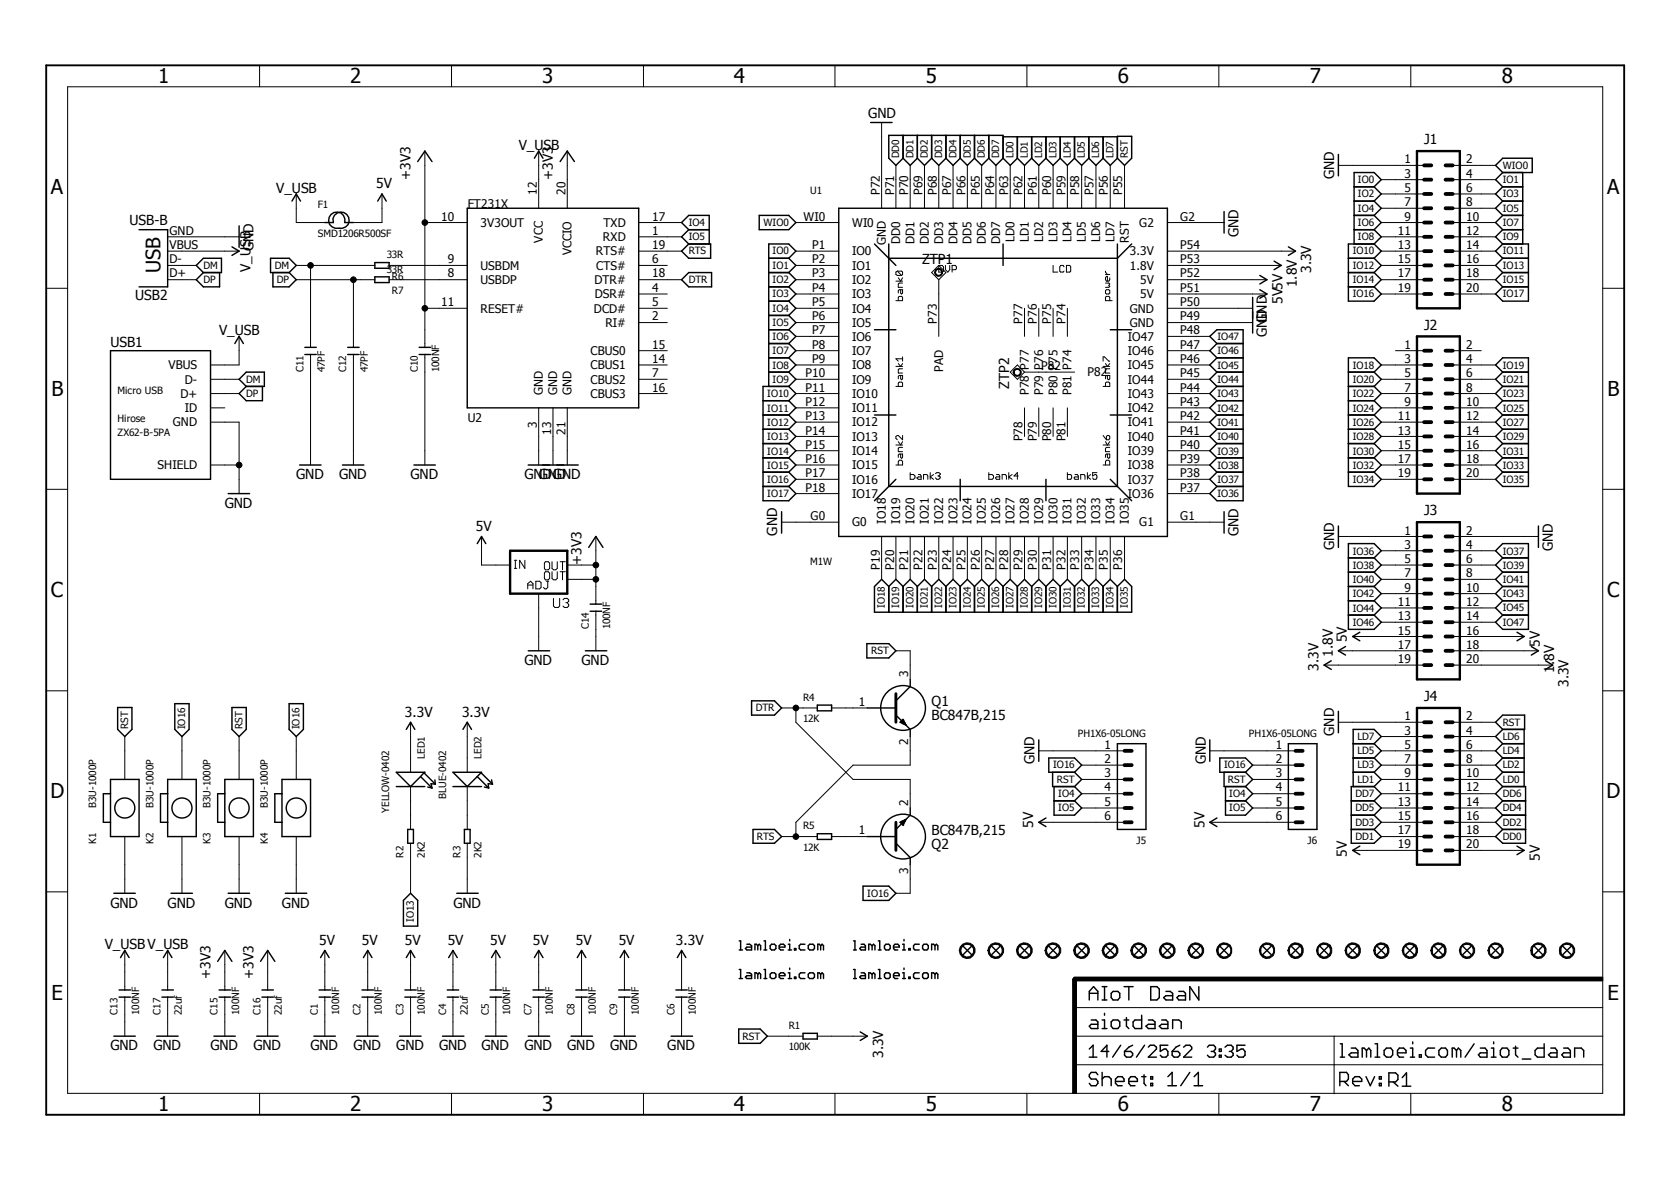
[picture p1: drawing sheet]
<svg xmlns="http://www.w3.org/2000/svg" width="297mm" height="210mm" viewBox="0 0 297 210" stroke-linecap="round" stroke-linejoin="round" font-family="sans-serif">
<defs><g id="words">
<g font-size="3.6">
<text x="28.1" y="14.8">1</text>
<text x="62.2" y="14.8">2</text>
<text x="96.4" y="14.8">3</text>
<text x="130.5" y="14.8">4</text>
<text x="164.6" y="14.8">5</text>
<text x="198.7" y="14.8">6</text>
<text x="232.8" y="14.8">7</text>
<text x="267" y="14.8">8</text>
<text x="9.1" y="34.6">A</text>
<text x="285.7" y="34.6">A</text>
<text x="28.5" y="48.5" transform="rotate(-90 28.5 48.5)">USB</text>
<text x="9.1" y="70.4">B</text>
<text x="285.8" y="70.4">B</text>
<text x="9.1" y="106.2">C</text>
<text x="285.7" y="106.2">C</text>
<text x="9" y="141.9">D</text>
<text x="285.6" y="141.9">D</text>
<text x="9.1" y="177.7">E</text>
<text x="285.8" y="177.7">E</text>
<text x="28.1" y="197.5">1</text>
<text x="62.2" y="197.5">2</text>
<text x="96.4" y="197.5">3</text>
<text x="130.5" y="197.5">4</text>
<text x="164.6" y="197.5">5</text>
<text x="198.7" y="197.5">6</text>
<text x="232.8" y="197.5">7</text>
<text x="267" y="197.5">8</text>
</g>
<g font-size="2.5">
<text x="154.3" y="21">GND</text>
<text x="92.2" y="26.6">V_USB</text>
<text x="253.2" y="25.6">J1</text>
<text x="49.1" y="34.2">V_USB</text>
<text x="66.9" y="33.5">5V</text>
<text x="73" y="31.9" transform="rotate(-90 73 31.9)">+3V3</text>
<text x="98.3" y="31.9" transform="rotate(-90 98.3 31.9)">+3V3</text>
<text x="237.2" y="31.8" transform="rotate(-90 237.2 31.8)">GND</text>
<text x="23" y="40.1">USB-B</text>
<text x="45" y="44.6" transform="rotate(-90 45 44.6)">GND</text>
<text x="163.9" y="47">ZTP1</text>
<text x="220.1" y="42.1" transform="rotate(-90 220.1 42.1)">GND</text>
<text x="24" y="53.4">USB2</text>
<text x="44.5" y="48.3" transform="rotate(-90 44.5 48.3)">V_USB</text>
<text x="230.5" y="51.1" transform="rotate(-90 230.5 51.1)">1.8V</text>
<text x="233.1" y="48.5" transform="rotate(-90 233.1 48.5)">3.3V</text>
<text x="38.9" y="59.6">V_USB</text>
<text x="225.2" y="59.9" transform="rotate(-90 225.2 59.9)">GND</text>
<text x="225.2" y="57.3" transform="rotate(-90 225.2 57.3)">GND</text>
<text x="228" y="54" transform="rotate(-90 228 54)">5V5V</text>
<text x="253.2" y="58.6">J2</text>
<text x="19.6" y="61.7">USB1</text>
<text x="179.4" y="69.1" transform="rotate(-90 179.4 69.1)">ZTP2</text>
<text x="52.7" y="85.2">GND</text>
<text x="60.3" y="85.2">GND</text>
<text x="73" y="85.2">GND</text>
<text x="93.2" y="85.2">GNDGND</text>
<text x="95.8" y="85.2">GND</text>
<text x="40" y="90.3">GND</text>
<text x="84.6" y="94.3">5V</text>
<text x="138.2" y="95.2" transform="rotate(-90 138.2 95.2)">GND</text>
<text x="220.1" y="95.3" transform="rotate(-90 220.1 95.3)">GND</text>
<text x="253.2" y="91.5">J3</text>
<text x="103.4" y="100.4" transform="rotate(-90 103.4 100.4)">+3V3</text>
<text x="237.2" y="97.7" transform="rotate(-90 237.2 97.7)">GND</text>
<text x="276" y="97.9" transform="rotate(-90 276 97.9)">GND</text>
<text x="93.2" y="118.2">GND</text>
<text x="103.4" y="118.2">GND</text>
<text x="234.4" y="119.2" transform="rotate(-90 234.4 119.2)">3.3V</text>
<text x="236.9" y="116.7" transform="rotate(-90 236.9 116.7)">1.8V</text>
<text x="239.4" y="114.1" transform="rotate(-90 239.4 114.1)">5V</text>
<text x="273.7" y="114.9" transform="rotate(-90 273.7 114.9)">5V</text>
<text x="276.3" y="119.6" transform="rotate(-90 276.3 119.6)">1.8V</text>
<text x="165.6" y="125.4">Q1</text>
<text x="253.2" y="124.6">J4</text>
<text x="278.8" y="122.1" transform="rotate(-90 278.8 122.1)">3.3V</text>
<text x="72" y="127.4">3.3V</text>
<text x="82.1" y="127.4">3.3V</text>
<text x="165.6" y="127.9">BC847B,215</text>
<text x="237.2" y="130.7" transform="rotate(-90 237.2 130.7)">GND</text>
<text x="183.9" y="135.8" transform="rotate(-90 183.9 135.8)">GND</text>
<text x="214.4" y="135.8" transform="rotate(-90 214.4 135.8)">GND</text>
<text x="165.6" y="148.4">BC847B,215</text>
<text x="183.6" y="147.2" transform="rotate(-90 183.6 147.2)">5V</text>
<text x="214.1" y="147.2" transform="rotate(-90 214.1 147.2)">5V</text>
<text x="165.6" y="150.9">Q2</text>
<text x="239.4" y="152.2" transform="rotate(-90 239.4 152.2)">5V</text>
<text x="273.7" y="153" transform="rotate(-90 273.7 153)">5V</text>
<text x="19.6" y="161.3">GND</text>
<text x="29.8" y="161.3">GND</text>
<text x="40" y="161.3">GND</text>
<text x="50.1" y="161.3">GND</text>
<text x="80.6" y="161.3">GND</text>
<text x="56.7" y="167.9">5V</text>
<text x="64.3" y="167.9">5V</text>
<text x="72" y="167.9">5V</text>
<text x="79.6" y="167.9">5V</text>
<text x="87.1" y="167.9">5V</text>
<text x="94.7" y="167.9">5V</text>
<text x="102.4" y="167.9">5V</text>
<text x="110" y="167.9">5V</text>
<text x="120.1" y="167.9">3.3V</text>
<text x="18.6" y="168.7">V_USBV_USB</text>
<text x="37.4" y="174" transform="rotate(-90 37.4 174)">+3V3</text>
<text x="45" y="174" transform="rotate(-90 45 174)">+3V3</text>
<text x="19.6" y="186.7">GND</text>
<text x="27.3" y="186.7">GND</text>
<text x="37.4" y="186.7">GND</text>
<text x="45" y="186.7">GND</text>
<text x="55.2" y="186.7">GND</text>
<text x="62.8" y="186.7">GND</text>
<text x="70.4" y="186.7">GND</text>
<text x="78.1" y="186.7">GND</text>
<text x="85.6" y="186.7">GND</text>
<text x="93.2" y="186.7">GND</text>
<text x="100.8" y="186.7">GND</text>
<text x="108.5" y="186.7">GND</text>
<text x="118.6" y="186.7">GND</text>
<text x="157" y="188.1" transform="rotate(-90 157 188.1)">3.3V</text>
</g>
<g font-size="2.1">
<text x="249.7" y="29.1">1</text>
<text x="260.6" y="29.1">2</text>
<text x="95.4" y="34.6" transform="rotate(-90 95.4 34.6)">12</text>
<text x="100.5" y="34.6" transform="rotate(-90 100.5 34.6)">20</text>
<text x="156.4" y="34.6" transform="rotate(-90 156.4 34.6)">P72</text>
<text x="158.9" y="34.6" transform="rotate(-90 158.9 34.6)">P71</text>
<text x="161.5" y="34.6" transform="rotate(-90 161.5 34.6)">P70</text>
<text x="164" y="34.6" transform="rotate(-90 164 34.6)">P69</text>
<text x="166.5" y="34.6" transform="rotate(-90 166.5 34.6)">P68</text>
<text x="169.1" y="34.6" transform="rotate(-90 169.1 34.6)">P67</text>
<text x="171.6" y="34.6" transform="rotate(-90 171.6 34.6)">P66</text>
<text x="174.2" y="34.6" transform="rotate(-90 174.2 34.6)">P65</text>
<text x="176.7" y="34.6" transform="rotate(-90 176.7 34.6)">P64</text>
<text x="179.2" y="34.6" transform="rotate(-90 179.2 34.6)">P63</text>
<text x="181.8" y="34.6" transform="rotate(-90 181.8 34.6)">P62</text>
<text x="184.3" y="34.6" transform="rotate(-90 184.3 34.6)">P61</text>
<text x="186.9" y="34.6" transform="rotate(-90 186.9 34.6)">P60</text>
<text x="189.4" y="34.6" transform="rotate(-90 189.4 34.6)">P59</text>
<text x="191.9" y="34.6" transform="rotate(-90 191.9 34.6)">P58</text>
<text x="194.4" y="34.6" transform="rotate(-90 194.4 34.6)">P57</text>
<text x="196.9" y="34.6" transform="rotate(-90 196.9 34.6)">P56</text>
<text x="199.5" y="34.6" transform="rotate(-90 199.5 34.6)">P55</text>
<text x="249.7" y="31.6">3</text>
<text x="249.7" y="34.1">5</text>
<text x="260.6" y="31.6">4</text>
<text x="260.6" y="34.1">6</text>
<text x="30.1" y="41.8">GND</text>
<text x="78.4" y="39.2">10</text>
<text x="83.1" y="37">FT231X</text>
<text x="85.4" y="40.3">3V3OUT</text>
<text x="107.3" y="40.3">TXD</text>
<text x="115.9" y="41.8">1</text>
<text x="115.9" y="39.2">17</text>
<text x="142.8" y="39.2">WI0</text>
<text x="151.5" y="40.3">WI0</text>
<text x="202.5" y="40.3">G2</text>
<text x="209.8" y="39.2">G2</text>
<text x="248.5" y="41.8">11</text>
<text x="249.7" y="36.7">7</text>
<text x="249.7" y="39.2">9</text>
<text x="260.6" y="36.7">8</text>
<text x="260.6" y="39.2">10</text>
<text x="260.6" y="41.8">12</text>
<text x="30.1" y="46.8">D-</text>
<text x="30.1" y="44.3">VBUS</text>
<text x="79.6" y="46.8">9</text>
<text x="85.4" y="47.9">USBDM</text>
<text x="96.5" y="43.1" transform="rotate(-90 96.5 43.1)">VCC</text>
<text x="101.6" y="45.4" transform="rotate(-90 101.6 45.4)">VCCIO</text>
<text x="105.9" y="45.4">RTS#</text>
<text x="106" y="47.9">CTS#</text>
<text x="107.2" y="42.9">RXD</text>
<text x="115.9" y="46.8">6</text>
<text x="115.9" y="44.3">19</text>
<text x="144.4" y="44.3">P1</text>
<text x="144.4" y="46.8">P2</text>
<text x="151.5" y="45.4">IO0</text>
<text x="151.5" y="47.9">IO1</text>
<text x="157.5" y="43.6" transform="rotate(-90 157.5 43.6)">GND</text>
<text x="160" y="43.4" transform="rotate(-90 160 43.4)">DD0</text>
<text x="162.6" y="43.4" transform="rotate(-90 162.6 43.4)">DD1</text>
<text x="165.1" y="43.4" transform="rotate(-90 165.1 43.4)">DD2</text>
<text x="167.6" y="43.4" transform="rotate(-90 167.6 43.4)">DD3</text>
<text x="170.2" y="43.4" transform="rotate(-90 170.2 43.4)">DD4</text>
<text x="172.7" y="43.4" transform="rotate(-90 172.7 43.4)">DD5</text>
<text x="175.3" y="43.4" transform="rotate(-90 175.3 43.4)">DD6</text>
<text x="177.8" y="43.4" transform="rotate(-90 177.8 43.4)">DD7</text>
<text x="180.3" y="42.9" transform="rotate(-90 180.3 42.9)">LD0</text>
<text x="182.9" y="42.9" transform="rotate(-90 182.9 42.9)">LD1</text>
<text x="185.4" y="42.9" transform="rotate(-90 185.4 42.9)">LD2</text>
<text x="188" y="42.9" transform="rotate(-90 188 42.9)">LD3</text>
<text x="190.5" y="42.9" transform="rotate(-90 190.5 42.9)">LD4</text>
<text x="193" y="42.9" transform="rotate(-90 193 42.9)">LD5</text>
<text x="195.6" y="42.9" transform="rotate(-90 195.6 42.9)">LD6</text>
<text x="198.1" y="42.9" transform="rotate(-90 198.1 42.9)">LD7</text>
<text x="200.7" y="43.1" transform="rotate(-90 200.7 43.1)">RST</text>
<text x="200.8" y="47.9">1.8V</text>
<text x="200.8" y="45.4">3.3V</text>
<text x="209.8" y="46.8">P53</text>
<text x="209.8" y="44.3">P54</text>
<text x="248.5" y="44.3">13</text>
<text x="248.5" y="46.8">15</text>
<text x="260.6" y="44.3">14</text>
<text x="260.6" y="46.8">16</text>
<text x="30.1" y="49.3">D+</text>
<text x="79.6" y="49.3">8</text>
<text x="85.4" y="50.5">USBDP</text>
<text x="105.7" y="50.5">DTR#</text>
<text x="105.7" y="53">DSR#</text>
<text x="115.9" y="51.8">4</text>
<text x="115.9" y="49.3">18</text>
<text x="144.4" y="49.3">P3</text>
<text x="144.4" y="51.8">P4</text>
<text x="151.5" y="50.5">IO2</text>
<text x="151.5" y="53">IO3</text>
<text x="202.7" y="53">5V</text>
<text x="202.7" y="50.5">5V</text>
<text x="209.8" y="51.8">P51</text>
<text x="209.8" y="49.3">P52</text>
<text x="248.5" y="49.3">17</text>
<text x="248.5" y="51.8">19</text>
<text x="260.6" y="49.3">18</text>
<text x="260.6" y="51.8">20</text>
<text x="78.4" y="54.4">11</text>
<text x="85.4" y="55.6">RESET#</text>
<text x="105.6" y="55.6">DCD#</text>
<text x="107.6" y="58.1">RI#</text>
<text x="115.9" y="56.9">2</text>
<text x="115.9" y="54.4">5</text>
<text x="144.4" y="54.4">P5</text>
<text x="144.4" y="56.9">P6</text>
<text x="144.4" y="59.5">P7</text>
<text x="151.5" y="55.6">IO4</text>
<text x="151.5" y="58.1">IO5</text>
<text x="166.5" y="57.5" transform="rotate(-90 166.5 57.5)">P73</text>
<text x="181.8" y="57.5" transform="rotate(-90 181.8 57.5)">P77</text>
<text x="184.3" y="57.5" transform="rotate(-90 184.3 57.5)">P76</text>
<text x="186.9" y="57.5" transform="rotate(-90 186.9 57.5)">P75</text>
<text x="189.4" y="57.5" transform="rotate(-90 189.4 57.5)">P74</text>
<text x="200.8" y="58.1">GND</text>
<text x="200.8" y="55.6">GND</text>
<text x="209.8" y="59.5">P48</text>
<text x="209.8" y="56.9">P49</text>
<text x="209.8" y="54.4">P50</text>
<text x="30" y="65.6">VBUS</text>
<text x="105" y="65.6">CBUS1</text>
<text x="105" y="63.2">CBUS0</text>
<text x="115.9" y="64.5">14</text>
<text x="115.9" y="62">15</text>
<text x="144.4" y="62">P8</text>
<text x="144.4" y="64.5">P9</text>
<text x="151.5" y="60.6">IO6</text>
<text x="151.5" y="63.1">IO7</text>
<text x="151.5" y="65.6">IO8</text>
<text x="182.9" y="65.7" transform="rotate(-90 182.9 65.7)">P77</text>
<text x="185.1" y="65.8">P82</text>
<text x="188" y="65.7" transform="rotate(-90 188 65.7)">P75</text>
<text x="190.5" y="65.7" transform="rotate(-90 190.5 65.7)">P74</text>
<text x="200.5" y="65.6">IO45</text>
<text x="200.5" y="63.2">IO46</text>
<text x="200.5" y="60.6">IO47</text>
<text x="209.8" y="64.5">P46</text>
<text x="209.8" y="62">P47</text>
<text x="249.7" y="62">1</text>
<text x="249.7" y="64.5">3</text>
<text x="260.6" y="62">2</text>
<text x="260.6" y="64.5">4</text>
<text x="32.1" y="70.7">D+</text>
<text x="32.9" y="68.2">D-</text>
<text x="96.5" y="70.2" transform="rotate(-90 96.5 70.2)">GND</text>
<text x="99.1" y="70.2" transform="rotate(-90 99.1 70.2)">GND</text>
<text x="101.6" y="70.2" transform="rotate(-90 101.6 70.2)">GND</text>
<text x="105" y="68.2">CBUS2</text>
<text x="105" y="70.7">CBUS3</text>
<text x="115.9" y="67.1">7</text>
<text x="115.9" y="69.6">16</text>
<text x="143.2" y="67.1">P10</text>
<text x="143.2" y="69.6">P11</text>
<text x="151.5" y="68.2">IO9</text>
<text x="151.5" y="70.7">IO10</text>
<text x="167.6" y="66.1" transform="rotate(-90 167.6 66.1)">PAD</text>
<text x="182.9" y="70.2" transform="rotate(-90 182.9 70.2)">P78</text>
<text x="185.4" y="70.2" transform="rotate(-90 185.4 70.2)">P79 P76</text>
<text x="188" y="70.2" transform="rotate(-90 188 70.2)">P80</text>
<text x="190.5" y="70.2" transform="rotate(-90 190.5 70.2)">P81</text>
<text x="193.3" y="66.9">P82</text>
<text x="200.5" y="70.7">IO43</text>
<text x="200.5" y="68.2">IO44</text>
<text x="209.8" y="69.6">P44</text>
<text x="209.8" y="67.1">P45</text>
<text x="249.7" y="67.1">5</text>
<text x="249.7" y="69.6">7</text>
<text x="260.6" y="67.1">6</text>
<text x="260.6" y="69.6">8</text>
<text x="30.7" y="75.8">GND</text>
<text x="32.9" y="73.3">ID</text>
<text x="83.1" y="75">U2</text>
<text x="95.4" y="76" transform="rotate(-90 95.4 76)">3</text>
<text x="98" y="77.2" transform="rotate(-90 98 77.2)">13</text>
<text x="100.5" y="77.2" transform="rotate(-90 100.5 77.2)">21</text>
<text x="143.2" y="72.2">P12</text>
<text x="143.2" y="74.7">P13</text>
<text x="143.2" y="77.2">P14</text>
<text x="151.5" y="73.3">IO11</text>
<text x="151.5" y="75.8">IO12</text>
<text x="200.5" y="75.8">IO41</text>
<text x="200.5" y="73.3">IO42</text>
<text x="209.8" y="77.2">P41</text>
<text x="209.8" y="74.7">P42</text>
<text x="209.8" y="72.2">P43</text>
<text x="248.5" y="74.7">11</text>
<text x="248.5" y="77.2">13</text>
<text x="249.7" y="72.2">9</text>
<text x="260.6" y="72.2">10</text>
<text x="260.6" y="74.7">12</text>
<text x="260.6" y="77.2">14</text>
<text x="28" y="83.4">SHIELD</text>
<text x="143.2" y="79.8">P15</text>
<text x="143.2" y="82.3">P16</text>
<text x="151.5" y="78.3">IO13</text>
<text x="151.5" y="80.9">IO14</text>
<text x="151.5" y="83.4">IO15</text>
<text x="181.8" y="78.4" transform="rotate(-90 181.8 78.4)">P78</text>
<text x="184.3" y="78.4" transform="rotate(-90 184.3 78.4)">P79</text>
<text x="186.9" y="78.4" transform="rotate(-90 186.9 78.4)">P80</text>
<text x="189.4" y="78.4" transform="rotate(-90 189.4 78.4)">P81</text>
<text x="200.5" y="83.4">IO38</text>
<text x="200.5" y="80.9">IO39</text>
<text x="200.5" y="78.3">IO40</text>
<text x="209.8" y="82.3">P39</text>
<text x="209.8" y="79.8">P40</text>
<text x="248.5" y="79.8">15</text>
<text x="248.5" y="82.3">17</text>
<text x="260.6" y="79.8">16</text>
<text x="260.6" y="82.3">18</text>
<text x="143.2" y="84.9">P17</text>
<text x="143.2" y="87.4">P18</text>
<text x="151.5" y="86">IO16</text>
<text x="151.5" y="88.5">IO17</text>
<text x="200.5" y="88.5">IO36</text>
<text x="200.5" y="86">IO37</text>
<text x="209.8" y="87.4">P37</text>
<text x="209.8" y="84.9">P38</text>
<text x="248.5" y="84.9">19</text>
<text x="260.6" y="84.9">20</text>
<text x="144.1" y="92.5">G0</text>
<text x="151.5" y="93.6">G0</text>
<text x="157.5" y="93.1" transform="rotate(-90 157.5 93.1)">IO18</text>
<text x="160" y="93.1" transform="rotate(-90 160 93.1)">IO19</text>
<text x="162.6" y="93.1" transform="rotate(-90 162.6 93.1)">IO20</text>
<text x="165.1" y="93.1" transform="rotate(-90 165.1 93.1)">IO21</text>
<text x="167.6" y="93.1" transform="rotate(-90 167.6 93.1)">IO22</text>
<text x="170.2" y="93.1" transform="rotate(-90 170.2 93.1)">IO23</text>
<text x="172.7" y="93.1" transform="rotate(-90 172.7 93.1)">IO24</text>
<text x="175.3" y="93.1" transform="rotate(-90 175.3 93.1)">IO25</text>
<text x="177.8" y="93.1" transform="rotate(-90 177.8 93.1)">IO26</text>
<text x="180.3" y="93.1" transform="rotate(-90 180.3 93.1)">IO27</text>
<text x="182.9" y="93.1" transform="rotate(-90 182.9 93.1)">IO28</text>
<text x="185.4" y="93.1" transform="rotate(-90 185.4 93.1)">IO29</text>
<text x="188" y="93.1" transform="rotate(-90 188 93.1)">IO30</text>
<text x="190.5" y="93.1" transform="rotate(-90 190.5 93.1)">IO31</text>
<text x="193" y="93.1" transform="rotate(-90 193 93.1)">IO32</text>
<text x="195.6" y="93.1" transform="rotate(-90 195.6 93.1)">IO33</text>
<text x="198.1" y="93.1" transform="rotate(-90 198.1 93.1)">IO34</text>
<text x="200.7" y="93.1" transform="rotate(-90 200.7 93.1)">IO35</text>
<text x="202.5" y="93.6">G1</text>
<text x="209.8" y="92.5">G1</text>
<text x="249.7" y="95">1</text>
<text x="260.6" y="95">2</text>
<text x="156.4" y="101.3" transform="rotate(-90 156.4 101.3)">P19</text>
<text x="158.9" y="101.3" transform="rotate(-90 158.9 101.3)">P20</text>
<text x="161.5" y="101.3" transform="rotate(-90 161.5 101.3)">P21</text>
<text x="164" y="101.3" transform="rotate(-90 164 101.3)">P22</text>
<text x="166.5" y="101.3" transform="rotate(-90 166.5 101.3)">P23</text>
<text x="169.1" y="101.3" transform="rotate(-90 169.1 101.3)">P24</text>
<text x="171.6" y="101.3" transform="rotate(-90 171.6 101.3)">P25</text>
<text x="174.2" y="101.3" transform="rotate(-90 174.2 101.3)">P26</text>
<text x="176.7" y="101.3" transform="rotate(-90 176.7 101.3)">P27</text>
<text x="179.2" y="101.3" transform="rotate(-90 179.2 101.3)">P28</text>
<text x="181.8" y="101.3" transform="rotate(-90 181.8 101.3)">P29</text>
<text x="184.3" y="101.3" transform="rotate(-90 184.3 101.3)">P30</text>
<text x="186.9" y="101.3" transform="rotate(-90 186.9 101.3)">P31</text>
<text x="189.4" y="101.3" transform="rotate(-90 189.4 101.3)">P32</text>
<text x="191.9" y="101.3" transform="rotate(-90 191.9 101.3)">P33</text>
<text x="194.4" y="101.3" transform="rotate(-90 194.4 101.3)">P34</text>
<text x="196.9" y="101.3" transform="rotate(-90 196.9 101.3)">P35</text>
<text x="199.5" y="101.3" transform="rotate(-90 199.5 101.3)">P36</text>
<text x="249.7" y="97.6">3</text>
<text x="249.7" y="100.1">5</text>
<text x="260.6" y="97.6">4</text>
<text x="260.6" y="100.1">6</text>
<text x="248.5" y="107.7">11</text>
<text x="249.7" y="102.6">7</text>
<text x="249.7" y="105.2">9</text>
<text x="260.6" y="102.6">8</text>
<text x="260.6" y="105.2">10</text>
<text x="260.6" y="107.7">12</text>
<text x="248.5" y="110.3">13</text>
<text x="248.5" y="112.8">15</text>
<text x="260.6" y="110.3">14</text>
<text x="260.6" y="112.8">16</text>
<text x="248.5" y="115.3">17</text>
<text x="248.5" y="117.9">19</text>
<text x="260.6" y="115.3">18</text>
<text x="260.6" y="117.9">20</text>
<text x="152.7" y="125.5">1</text>
<text x="161.5" y="120.4" transform="rotate(-90 161.5 120.4)">3</text>
<text x="249.7" y="128">1</text>
<text x="249.7" y="130.6">3</text>
<text x="260.6" y="128">2</text>
<text x="260.6" y="130.6">4</text>
<text x="161.5" y="132.4" transform="rotate(-90 161.5 132.4)">2</text>
<text x="196.3" y="133.1">1</text>
<text x="196.3" y="135.6">2</text>
<text x="226.8" y="133.1">1</text>
<text x="226.8" y="135.6">2</text>
<text x="249.7" y="133.1">5</text>
<text x="249.7" y="135.6">7</text>
<text x="260.6" y="133.1">6</text>
<text x="260.6" y="135.6">8</text>
<text x="161.5" y="143.2" transform="rotate(-90 161.5 143.2)">2</text>
<text x="196.3" y="138.1">3</text>
<text x="196.3" y="140.6">4</text>
<text x="196.3" y="143.2">5</text>
<text x="226.8" y="138.1">3</text>
<text x="226.8" y="140.6">4</text>
<text x="226.8" y="143.2">5</text>
<text x="248.5" y="140.6">11</text>
<text x="248.5" y="143.2">13</text>
<text x="249.7" y="138.1">9</text>
<text x="260.6" y="138.1">10</text>
<text x="260.6" y="140.6">12</text>
<text x="260.6" y="143.2">14</text>
<text x="152.7" y="148.3">1</text>
<text x="196.3" y="145.7">6</text>
<text x="226.8" y="145.7">6</text>
<text x="248.5" y="145.7">15</text>
<text x="248.5" y="148.3">17</text>
<text x="260.6" y="145.7">16</text>
<text x="260.6" y="148.3">18</text>
<text x="161.5" y="155.3" transform="rotate(-90 161.5 155.3)">3</text>
<text x="248.5" y="150.8">19</text>
<text x="260.6" y="150.8">20</text>
</g>
<g font-size="1.8">
<text x="159.9" y="28.1" transform="rotate(-90 159.9 28.1)">DD0</text>
<text x="162.4" y="28.1" transform="rotate(-90 162.4 28.1)">DD1</text>
<text x="164.9" y="28.1" transform="rotate(-90 164.9 28.1)">DD2</text>
<text x="167.5" y="28.1" transform="rotate(-90 167.5 28.1)">DD3</text>
<text x="170" y="28.1" transform="rotate(-90 170 28.1)">DD4</text>
<text x="172.6" y="28.1" transform="rotate(-90 172.6 28.1)">DD5</text>
<text x="175.1" y="28.1" transform="rotate(-90 175.1 28.1)">DD6</text>
<text x="177.6" y="28.1" transform="rotate(-90 177.6 28.1)">DD7</text>
<text x="180.2" y="28.1" transform="rotate(-90 180.2 28.1)">LD0</text>
<text x="182.7" y="28.1" transform="rotate(-90 182.7 28.1)">LD1</text>
<text x="185.3" y="28.1" transform="rotate(-90 185.3 28.1)">LD2</text>
<text x="187.8" y="28.1" transform="rotate(-90 187.8 28.1)">LD3</text>
<text x="190.3" y="28.1" transform="rotate(-90 190.3 28.1)">LD4</text>
<text x="192.9" y="28.1" transform="rotate(-90 192.9 28.1)">LD5</text>
<text x="195.4" y="28.1" transform="rotate(-90 195.4 28.1)">LD6</text>
<text x="198" y="28.1" transform="rotate(-90 198 28.1)">LD7</text>
<text x="200.5" y="28.1" transform="rotate(-90 200.5 28.1)">RST</text>
<text x="267.1" y="30">WIO0</text>
<text x="144" y="34.5">U1</text>
<text x="241.4" y="32.5">IO0</text>
<text x="241.4" y="35.1">IO2</text>
<text x="267.1" y="32.5">IO1</text>
<text x="267.1" y="35.1">IO3</text>
<text x="56.5" y="37">F1</text>
<text x="122.4" y="40.1">IO4</text>
<text x="135.7" y="40.1">WIO0</text>
<text x="241.4" y="37.6">IO4</text>
<text x="241.4" y="40.1">IO6</text>
<text x="267.1" y="37.6">IO5</text>
<text x="267.1" y="40.1">IO7</text>
<text x="36.2" y="47.8">DM</text>
<text x="48.9" y="47.8">DM</text>
<text x="56.5" y="42.1">SMD1206R500SF</text>
<text x="68.7" y="45.9">33R</text>
<text x="122.4" y="42.7">IO5</text>
<text x="122.4" y="45.2">RTS</text>
<text x="137.3" y="45.2">IO0</text>
<text x="137.3" y="47.8">IO1</text>
<text x="240.5" y="45.2">IO10</text>
<text x="240.5" y="47.8">IO12</text>
<text x="241.4" y="42.7">IO8</text>
<text x="267.1" y="47.8">IO13</text>
<text x="267.1" y="42.7">IO9</text>
<text x="267.1" y="45.2">IO11</text>
<text x="36.2" y="50.3">DP</text>
<text x="49.2" y="50.3">DP</text>
<text x="68.7" y="48.4">33R</text>
<text x="69.7" y="49.7">R6</text>
<text x="69.7" y="52.3">R7</text>
<text x="122.4" y="50.3">DTR</text>
<text x="137.3" y="50.3">IO2</text>
<text x="137.3" y="52.8">IO3</text>
<text x="240.5" y="50.3">IO14</text>
<text x="240.5" y="52.8">IO16</text>
<text x="267.1" y="52.8">IO17</text>
<text x="267.1" y="50.3">IO15</text>
<text x="137.3" y="57.9">IO5</text>
<text x="137.3" y="55.4">IO4</text>
<text x="137.3" y="63">IO7</text>
<text x="137.3" y="60.5">IO6</text>
<text x="137.3" y="65.5">IO8</text>
<text x="216.4" y="60.5">IO47</text>
<text x="216.4" y="65.5">IO45</text>
<text x="216.4" y="63">IO46</text>
<text x="240.5" y="65.5">IO18</text>
<text x="267.1" y="65.5">IO19</text>
<text x="20.9" y="69.9">Micro USB</text>
<text x="43.8" y="68.1">DM</text>
<text x="43.8" y="70.6">DP</text>
<text x="53.9" y="66.1" transform="rotate(-90 53.9 66.1)">C11</text>
<text x="57.7" y="66.1" transform="rotate(-90 57.7 66.1)">47PF</text>
<text x="61.6" y="66.1" transform="rotate(-90 61.6 66.1)">C12</text>
<text x="65.4" y="66.1" transform="rotate(-90 65.4 66.1)">47PF</text>
<text x="74.3" y="66.1" transform="rotate(-90 74.3 66.1)">C10</text>
<text x="78.1" y="66.1" transform="rotate(-90 78.1 66.1)">100NF</text>
<text x="136.4" y="70.6">IO10</text>
<text x="137.3" y="68.1">IO9</text>
<text x="216.4" y="70.6">IO43</text>
<text x="216.4" y="68.1">IO44</text>
<text x="240.5" y="68.1">IO20</text>
<text x="240.5" y="70.6">IO22</text>
<text x="267.1" y="68.1">IO21</text>
<text x="267.1" y="70.6">IO23</text>
<text x="20.9" y="75">Hirose</text>
<text x="20.9" y="77.6">ZX62-B-5PA</text>
<text x="136.4" y="73.2">IO11</text>
<text x="136.4" y="75.7">IO12</text>
<text x="216.4" y="75.7">IO41</text>
<text x="216.4" y="73.2">IO42</text>
<text x="240.5" y="73.2">IO24</text>
<text x="240.5" y="75.7">IO26</text>
<text x="267.1" y="73.2">IO25</text>
<text x="267.1" y="75.7">IO27</text>
<text x="136.4" y="78.2">IO13</text>
<text x="136.4" y="83.3">IO15</text>
<text x="136.4" y="80.8">IO14</text>
<text x="216.4" y="83.3">IO38</text>
<text x="216.4" y="80.8">IO39</text>
<text x="216.4" y="78.2">IO40</text>
<text x="240.5" y="78.2">IO28</text>
<text x="240.5" y="80.8">IO30</text>
<text x="240.5" y="83.3">IO32</text>
<text x="267.1" y="78.2">IO29</text>
<text x="267.1" y="80.8">IO31</text>
<text x="267.1" y="83.3">IO33</text>
<text x="136.4" y="88.4">IO17</text>
<text x="136.4" y="85.9">IO16</text>
<text x="216.4" y="88.4">IO36</text>
<text x="216.4" y="85.9">IO37</text>
<text x="240.5" y="85.9">IO34</text>
<text x="267.1" y="85.9">IO35</text>
<text x="144" y="100.4">M1W</text>
<text x="240.5" y="98.6">IO36</text>
<text x="240.5" y="101.1">IO38</text>
<text x="267.1" y="98.6">IO37</text>
<text x="267.1" y="101.1">IO39</text>
<text x="240.5" y="103.6">IO40</text>
<text x="240.5" y="106.2">IO42</text>
<text x="267.1" y="103.6">IO41</text>
<text x="267.1" y="106.2">IO43</text>
<text x="104.6" y="111.9" transform="rotate(-90 104.6 111.9)">C14</text>
<text x="108.5" y="111.9" transform="rotate(-90 108.5 111.9)">100NF</text>
<text x="157.3" y="108" transform="rotate(-90 157.3 108)">IO18</text>
<text x="159.9" y="108" transform="rotate(-90 159.9 108)">IO19</text>
<text x="162.4" y="108" transform="rotate(-90 162.4 108)">IO20</text>
<text x="164.9" y="108" transform="rotate(-90 164.9 108)">IO21</text>
<text x="167.5" y="108" transform="rotate(-90 167.5 108)">IO22</text>
<text x="170" y="108" transform="rotate(-90 170 108)">IO23</text>
<text x="172.6" y="108" transform="rotate(-90 172.6 108)">IO24</text>
<text x="175.1" y="108" transform="rotate(-90 175.1 108)">IO25</text>
<text x="177.6" y="108" transform="rotate(-90 177.6 108)">IO26</text>
<text x="180.2" y="108" transform="rotate(-90 180.2 108)">IO27</text>
<text x="182.7" y="108" transform="rotate(-90 182.7 108)">IO28</text>
<text x="185.3" y="108" transform="rotate(-90 185.3 108)">IO29</text>
<text x="187.8" y="108" transform="rotate(-90 187.8 108)">IO30</text>
<text x="190.3" y="108" transform="rotate(-90 190.3 108)">IO31</text>
<text x="192.9" y="108" transform="rotate(-90 192.9 108)">IO32</text>
<text x="195.4" y="108" transform="rotate(-90 195.4 108)">IO33</text>
<text x="198" y="108" transform="rotate(-90 198 108)">IO34</text>
<text x="200.5" y="108" transform="rotate(-90 200.5 108)">IO35</text>
<text x="240.5" y="108.7">IO44</text>
<text x="240.5" y="111.2">IO46</text>
<text x="267.1" y="111.2">IO47</text>
<text x="267.1" y="108.6">IO45</text>
<text x="154.9" y="116.3">RST</text>
<text x="142.7" y="124.6">R4</text>
<text x="22.8" y="129.6" transform="rotate(-90 22.8 129.6)">RST</text>
<text x="32.9" y="129.6" transform="rotate(-90 32.9 129.6)">IO16</text>
<text x="43.1" y="129.6" transform="rotate(-90 43.1 129.6)">RST</text>
<text x="53.3" y="129.6" transform="rotate(-90 53.3 129.6)">IO16</text>
<text x="134.4" y="126.4">DTR</text>
<text x="142.7" y="128.4">12K</text>
<text x="191.6" y="130.9">PH1X6-05LONG</text>
<text x="222" y="130.9">PH1X6-05LONG</text>
<text x="241.3" y="131.5">LD7</text>
<text x="267.1" y="131.5">LD6</text>
<text x="267.1" y="129">RST</text>
<text x="75.5" y="134.9" transform="rotate(-90 75.5 134.9)">LED1</text>
<text x="85.6" y="134.9" transform="rotate(-90 85.6 134.9)">LED2</text>
<text x="187.2" y="136.6">IO16</text>
<text x="217.6" y="136.6">IO16</text>
<text x="241.3" y="134">LD5</text>
<text x="241.3" y="136.6">LD3</text>
<text x="267.1" y="134">LD4</text>
<text x="267.1" y="136.6">LD2</text>
<text x="17.1" y="143.6" transform="rotate(-90 17.1 143.6)">B3U-1000P</text>
<text x="27.3" y="143.6" transform="rotate(-90 27.3 143.6)">B3U-1000P</text>
<text x="37.4" y="143.6" transform="rotate(-90 37.4 143.6)">B3U-1000P</text>
<text x="47.6" y="143.6" transform="rotate(-90 47.6 143.6)">B3U-1000P</text>
<text x="79.3" y="142" transform="rotate(-90 79.3 142)">BLUE-0402</text>
<text x="187.9" y="139.1">RST</text>
<text x="188.1" y="141.7">IO4</text>
<text x="218.3" y="139.1">RST</text>
<text x="218.5" y="141.7">IO4</text>
<text x="241" y="141.7">DD7</text>
<text x="241.3" y="139.1">LD1</text>
<text x="267.1" y="139.1">LD0</text>
<text x="267.1" y="141.7">DD6</text>
<text x="17.1" y="150" transform="rotate(-90 17.1 150)">K1</text>
<text x="27.3" y="150" transform="rotate(-90 27.3 150)">K2</text>
<text x="37.4" y="150" transform="rotate(-90 37.4 150)">K3</text>
<text x="47.6" y="150" transform="rotate(-90 47.6 150)">K4</text>
<text x="69.2" y="144.5" transform="rotate(-90 69.2 144.5)">YELLOW-0402</text>
<text x="134.5" y="149.3">RTS</text>
<text x="142.7" y="147.4">R5</text>
<text x="188.1" y="144.2">IO5</text>
<text x="202" y="150">J5</text>
<text x="218.5" y="144.2">IO5</text>
<text x="232.4" y="150">J6</text>
<text x="241" y="144.2">DD5</text>
<text x="241" y="146.7">DD3</text>
<text x="241" y="149.3">DD1</text>
<text x="267.1" y="144.2">DD4</text>
<text x="267.1" y="149.3">DD0</text>
<text x="267.1" y="146.7">DD2</text>
<text x="71.7" y="152.4" transform="rotate(-90 71.7 152.4)">R2</text>
<text x="75.5" y="152.4" transform="rotate(-90 75.5 152.4)">2K2</text>
<text x="81.9" y="152.4" transform="rotate(-90 81.9 152.4)">R3</text>
<text x="85.6" y="152.4" transform="rotate(-90 85.6 152.4)">2K2</text>
<text x="142.7" y="151.2">12K</text>
<text x="154.2" y="159.4">IO16</text>
<text x="73.6" y="163.8" transform="rotate(-90 73.6 163.8)">IO13</text>
<text x="20.9" y="180.4" transform="rotate(-90 20.9 180.4)">C13</text>
<text x="24.7" y="180.4" transform="rotate(-90 24.7 180.4)">100NF</text>
<text x="28.5" y="180.4" transform="rotate(-90 28.5 180.4)">C17</text>
<text x="32.3" y="180.4" transform="rotate(-90 32.3 180.4)">22uf</text>
<text x="38.7" y="180.4" transform="rotate(-90 38.7 180.4)">C15</text>
<text x="42.5" y="180.4" transform="rotate(-90 42.5 180.4)">100NF</text>
<text x="46.3" y="180.4" transform="rotate(-90 46.3 180.4)">C16</text>
<text x="50.1" y="180.4" transform="rotate(-90 50.1 180.4)">22uf</text>
<text x="56.5" y="180.4" transform="rotate(-90 56.5 180.4)">C1</text>
<text x="60.3" y="180.4" transform="rotate(-90 60.3 180.4)">100NF</text>
<text x="64.1" y="180.4" transform="rotate(-90 64.1 180.4)">C2</text>
<text x="67.9" y="180.4" transform="rotate(-90 67.9 180.4)">100NF</text>
<text x="71.7" y="180.4" transform="rotate(-90 71.7 180.4)">C3</text>
<text x="75.5" y="180.4" transform="rotate(-90 75.5 180.4)">100NF</text>
<text x="79.3" y="180.4" transform="rotate(-90 79.3 180.4)">C4</text>
<text x="83.1" y="180.4" transform="rotate(-90 83.1 180.4)">22uf</text>
<text x="86.9" y="180.4" transform="rotate(-90 86.9 180.4)">C5</text>
<text x="90.7" y="180.4" transform="rotate(-90 90.7 180.4)">100NF</text>
<text x="94.5" y="180.4" transform="rotate(-90 94.5 180.4)">C7</text>
<text x="98.3" y="180.4" transform="rotate(-90 98.3 180.4)">100NF</text>
<text x="102.1" y="180.4" transform="rotate(-90 102.1 180.4)">C8</text>
<text x="105.9" y="180.4" transform="rotate(-90 105.9 180.4)">100NF</text>
<text x="109.7" y="180.4" transform="rotate(-90 109.7 180.4)">C9</text>
<text x="113.5" y="180.4" transform="rotate(-90 113.5 180.4)">100NF</text>
<text x="119.9" y="180.4" transform="rotate(-90 119.9 180.4)">C6</text>
<text x="123.7" y="180.4" transform="rotate(-90 123.7 180.4)">100NF</text>
<text x="132" y="184.8">RST</text>
<text x="140.2" y="182.9">R1</text>
<text x="140.2" y="186.7">100K</text>
</g>
</g></defs>
<path d="M7.9 11.3l281.2 187.3M289.1 11.3l-281.2 187.3" fill="none" stroke="#fff" stroke-width=".18"/>
<g fill="none" stroke="#000" stroke-width=".18">
<path d="M12 15.4h272.9v178.9h-272.9zM46.1 11.6v3.8M80.3 11.6v3.8M114.4 11.6v3.8M148.4 11.6v3.8M182.5 11.6v3.8M216.7 11.6v3.8M250.8 11.6v3.8M52.7 34.5v5.1h5M67.9 34.5v5.1h-5.1M75.5 39.6h7.6M75.5 26.9v34.8"/>
<path d="M95.8 26.9v10.1M100.8 26.9v10.1M113.5 39.6h7.7M141.5 39.6h7.6M156.7 21.8v15.2M159.3 29.4v7.6M161.8 29.4v7.6M164.3 29.4v7.6M166.9 29.4v7.6M169.4 29.4v7.6M172 29.4v7.6M174.5 29.4v7.6"/>
<path d="M177 29.4v7.6M179.6 29.4v7.6M182.1 29.4v7.6M184.7 29.4v7.6M187.2 29.4v7.6M189.7 29.4v7.6M192.3 29.4v7.6M194.8 29.4v7.6M197.4 29.4v7.6M199.9 29.4v7.6M207.5 39.6h10.1M237.9 29.4h15.3"/>
<path d="M245.5 31.9h7.7M245.5 34.5h7.7M245.5 37h7.7M245.5 39.6h7.7M258.2 29.4h7.7M258.2 31.9h7.7M258.2 34.5h7.7M258.2 37h7.7M258.2 39.6h7.7M8.2 51.2h3.8M29.8 42.1h12.7M29.8 44.6h12.7"/>
<path d="M29.8 47.2h5.1M29.8 49.7h5.1M42.5 59.8v5.1h-5.1M52.7 47.2h13.9M52.7 49.7h13.9M55.2 47.2v14.5M62.8 49.7v12M69.2 47.2h13.9M69.2 49.7h13.9M75.5 54.8h7.6M113.5 42.1h7.7M113.5 44.6h7.7"/>
<path d="M113.5 47.2h5.1M113.5 49.7h7.7M113.5 52.3h5.1M113.5 57.3h5.1M113.5 54.8h5.1M141.5 44.6h7.6M141.5 47.2h7.6M141.5 49.7h7.6M141.5 52.3h7.6M141.5 57.3h7.6M141.5 54.8h7.6M141.5 59.8h7.6"/>
<path d="M159.3 53.4h1.1v-.6l-.1-.1h-.4l-.2 .1v.6M159.3 50h1.1M159.5 48.2l-.2 .2v.4l.2 .2h.8M159.5 48.2h.8l.1 .2v.4l-.1 .2M159.5 48.2l.8 .8M159.7 49.4l.4 .6 .3-.6M160.1 51.5v.6l.2 .2 .1-.2v-.6h-.5l-.2 .2v.4M160.4 50.3h-.5l-.2 .2v.6h.7M166.3 47.9l.4-.2 .5 .1 .4 .4v.4l-.4 .4-.5 .1-.4-.2-.2-.5h.2l.2-.4 .3-.1h.3l.3 .3v.4l-.3 .3-.3 .1-.3-.2-.2-.4h-.2zM166.9 47.2h.6l.2 .2v.8l-.2 .2h-.6zM166.9 49.7v10.1M166.9 47.2l-1.3 1.2 1.3 1.3"/>
<path d="M166.9 47.2l1.2 1.2-1.2 1.3M168.1 47.2v.7l.4 .5 .3-.5v-.7M169.2 47.9h.6l.2-.1v-.4l-.2-.2h-.6v1.2M182.1 54.8v5M184.7 54.8v5M187.2 47.2v1.2h.8M187.2 54.8v5M189.1 47.4l-.1-.2h-.4l-.2 .2v.8l.2 .2h.4l.1-.2M189.6 47.2h.6l.1 .2v.8l-.1 .2h-.6zM189.7 54.8v5M196.5 51.7l.2-.2h.4l.2 .2v.4l-.2 .2h-.4l-.2-.2zM196.5 50.3h.6l.2 .2-.2 .2 .2 .2-.2 .2h-.6"/>
<path d="M196.5 48.2l.3 .6M196.5 48.8h.8M197.3 53.4v-.6l-.2-.1h-.4l-.2 .1v.6h1.2M197.3 49.4v.3l-.2 .3h-.4l-.2-.3v-.3l.2-.3h.1v.9M207.5 44.6h22.8M207.5 47.2h20.3M207.5 49.7h17.7M207.5 52.3h17.7M207.5 57.3h15.2M207.5 54.8h15.2M207.5 59.8h7.6M245.5 42.1h7.7"/>
<path d="M245.5 44.6h7.7M245.5 47.2h7.7M245.5 49.7h7.7M245.5 52.3h7.7M258.2 42.1h7.7M258.2 44.6h7.7M258.2 47.2h7.7M258.2 49.7h7.7M258.2 52.3h7.7M284.9 51.2h3.8M37.4 67.4h5.1M37.4 69.9h5.1"/>
<path d="M37.4 72.5h2.6M37.4 75h5.1v12.7M55.2 63v19.6M62.8 63v19.6M75.5 63v19.6M95.8 72.5v10.1M98.3 72.5v10.1M100.8 72.5v10.1M113.5 62.3h5.1M113.5 64.9h5.1M113.5 67.4h5.1M113.5 69.9h5.1"/>
<path d="M141.5 62.3h7.6M141.5 64.9h7.6M141.5 67.4h7.6M141.5 69.9h7.6M141.5 72.5h7.6M141.5 75h7.6M141.5 77.6h7.6M159.3 68.7h1.1v-.6l-.1-.2h-.4l-.2 .2v.6M159.3 65.1h1.1M159.3 79.1h1.1M159.7 64.6l.4 .5 .3-.5M159.7 78.5l.4 .6 .3-.6"/>
<path d="M160.1 66.7v.6l.2 .2 .1-.2v-.6h-.5l-.2 .2v.4M160.4 77.4v.8l-.7-.8-.4 .2v.3l.2 .3M160.4 63.4v.8M160.4 65.5h-.5l-.2 .2v.6h.7M160.4 79.5h-.5l-.2 .2v.6h.7M160.4 63.8h-1.1l.4 .4M179.6 66.1l1.2-1.2 1.3 1.2-1.3 1.3zM180.3 65.7l.4-.2h.5l.3 .5v.4l-.3 .4-.5 .1-.4-.3-.2-.5h.2l.1-.3 .4-.2 .3 .1 .3 .3v.4l-.3 .2-.3 .1-.4-.1-.1-.5h-.2zM182.1 72.5v5.1M182.1 66.1h8.9M184.7 72.5v5.1M187.2 72.5v5.1"/>
<path d="M189.7 72.5v5.1M196.1 68.7h1.2v-.6l-.2-.2h-.4l-.2 .2v.6M196.1 65.1h1.2M196.1 79.1h1.2M196.1 77.4l.6 .8M196.1 64.2v-.8h.2l.8 .8h.2M196.5 78.5l.3 .6 .5-.6M196.5 64.6l.3 .5 .5-.5M196.8 66.7v.6l.3 .2 .2-.2v-.6h-.6l-.2 .2v.4M196.8 77.4h.3l.2 .2v.3l-.2 .3h-.4v-.6zM197.3 65.5h-.6l-.2 .2v.6h.8M197.3 79.5h-.6l-.2 .2v.6h.8"/>
<path d="M207.5 62.3h7.6M207.5 64.9h7.6M207.5 67.4h7.6M207.5 69.9h7.6M207.5 72.5h7.6M207.5 75h7.6M207.5 77.6h7.6M245.5 64.9h7.7M245.5 67.4h7.7M245.5 69.9h7.7M245.5 72.5h7.7M245.5 75h7.7"/>
<path d="M245.5 77.6h7.7M248.1 62.3h5.1M258.2 62.3h5.1M258.2 64.9h7.7M258.2 67.4h7.7M258.2 69.9h7.7M258.2 72.5h7.7M258.2 75h7.7M258.2 77.6h7.7M8.2 87h3.8M37.4 82.6h5.1M85.6 95.3v5.1h5.1"/>
<path d="M91.4 99.6h.5M91.6 99.6v1.4M93.3 99.6v1.4l-.9-1.4v1.4M96.9 99.8h.6l.2 .3v.9l-.2 .3h-.6l-.1-.3v-.9zM98.1 99.8v1.2l.3 .3h.4l.3-.3v-1.2M99.6 99.8h.9M100 99.8v1.5M105.9 95.3v12.1M138.9 92.8h10.2M141.5 80.1h7.6M141.5 82.6h7.6M141.5 85.2h7.6"/>
<path d="M141.5 87.7h7.6M156.7 95.3v7.7M159.3 82.6h1.1v-.5l-.1-.3h-.4l-.2 .3v.5M159.3 95.3v7.7M160.1 80.7v.6l.2 .2 .1-.2v-.6h-.5l-.2 .2v.4M161.8 84v1.2h.6l.2-.3v-.3l-.2-.3h-.6M161.8 95.3v7.7M163.2 84.3h.4l.1 .3v.6h-.5l-.2-.3 .2-.1h.5M164.2 85.2v-.9h.6l.1 .3v.6M164.3 95.3v7.7M165.4 84v1.2M165.9 84.3l-.5 .5 .5 .4"/>
<path d="M166.3 84.2l.2-.2h.4l.2 .2-.2 .4M166.7 84.6h.2M166.9 84.6l.2 .2-.2 .4h-.4l-.2-.3M166.9 95.3v7.7M169.4 95.3v7.7M172 95.3v7.7M174.5 95.3v7.7M175.8 84v1.2h.6l.2-.3v-.3l-.2-.3h-.6M177 95.3v7.7M177.1 84.3h.4l.2 .3v.6h-.6l-.1-.3 .1-.1h.6M178.1 85.2v-.9h.6l.2 .3v.6M179.3 84v1.2"/>
<path d="M179.6 95.3v7.7M179.9 84.3l-.6 .5 .6 .4M181 84.6h-.7l.5-.6v1.2M182.1 95.3v7.7M184.7 95.3v7.7M187.2 95.3v7.7M189.7 84v1.2h.6l.2-.3v-.3l-.2-.3h-.6M189.7 95.3v7.7M191.1 84.3h.4l.2 .3v.6h-.6l-.2-.3 .2-.1h.6M192.1 85.2v-.9h.6l.2 .3v.6M192.3 95.3v7.7M193.3 84v1.2"/>
<path d="M193.9 84.3l-.6 .5 .6 .4M194.8 95.3v7.7M195 84h-.8v.6l.4-.3h.2l.2 .3v.3l-.2 .3h-.4l-.2-.3M196.1 82.6h1.2v-.5l-.2-.3h-.4l-.2 .3v.5M196.8 80.7v.6l.3 .2 .2-.2v-.6h-.6l-.2 .2v.4M197.4 95.3v7.7M199.9 95.3v7.7M207.5 80.1h7.6M207.5 82.6h7.6M207.5 85.2h7.6M207.5 92.8h10.1M207.5 87.7h7.6"/>
<path d="M237.9 95.3h15.3M245.5 80.1h7.7M245.5 82.6h7.7M245.5 85.2h7.7M245.5 97.9h7.7M258.2 80.1h7.7M258.2 82.6h7.7M258.2 85.2h7.7M258.2 95.3h15.3M258.2 97.9h7.7M284.9 87h3.8M91.4 101h.5"/>
<path d="M93.8 104.7v-1l.5-.4 .4 .4v1M93.8 104h.9M95.2 103.3h.7l.3 .3v.8l-.3 .3h-.7zM95.8 105.5v10.2M96.9 101.6h.6l.2 .3v.9l-.2 .3h-.6l-.1-.3v-.9zM97.1 103.3h.4M97.4 103.3v1.1l-.3 .3h-.2l-.3-.3M98.1 101.6v1.2l.3 .3h.4l.3-.3v-1.2M98.4 106.4v1.3l.2 .3h.6l.3-.3v-1.3M99.6 101.6h.9M100 101.6v1.5M100.1 106.6l.2-.2h.5l.3 .2v.3l-.3 .2"/>
<path d="M100.6 107.1h.2M100.8 107.1l.3 .4v.2l-.3 .3h-.5l-.2-.3M100.8 100.4h5.1M100.8 103h5.1M105.9 108.6v7.1M159.3 115.7h2.5v5M235.4 118.2h17.8M237.9 115.7h15.3M240.5 113.1h12.7M245.5 100.4h7.7M245.5 103h7.7M245.5 105.5h7.7"/>
<path d="M245.5 108h7.7M245.5 110.6h7.7M258.2 100.4h7.7M258.2 103h7.7M258.2 105.5h7.7M258.2 108h7.7M258.2 110.6h7.7M258.2 113.1h12.7M258.2 115.7h15.3M258.2 118.2h17.8M8.2 122.8h3.8M22.2 130.9v7.6"/>
<path d="M32.3 130.9v7.6M42.5 130.9v7.6M52.7 130.9v7.6M73 128.4v8.9M73 139.8v7.6M83.1 128.4v8.9M83.1 139.8v7.6M138.9 125.8h6.4M141.5 125.8v2.6l10.1 10.1h10.2v5.1M147.8 125.8h6.4M161.8 130.9v5.1h-10.2l-10.1 10.1v2.6M184.7 133.4h15.2"/>
<path d="M192.3 136h7.6M192.3 138.5h7.6M215.1 133.4h15.2M222.7 136h7.6M222.7 138.5h7.6M237.9 128.4h15.3M245.5 130.9h7.7M245.5 133.4h7.7M245.5 136h7.7M245.5 138.5h7.7M258.2 128.4h7.7M258.2 130.9h7.7"/>
<path d="M258.2 133.4h7.7M258.2 136h7.7M258.2 138.5h7.7M284.9 122.8h3.8M8.2 158.5h3.8M22.2 148.7v10.1M32.3 148.7v10.1M42.5 148.7v10.1M52.7 148.7v10.1M73 149.9v8.9M83.1 149.9v8.9M138.9 148.7h6.4"/>
<path d="M147.8 148.7h6.4M161.8 153.7v5.1h-2.5M184.7 146.1h15.2M192.3 141.1h7.6M192.3 143.6h7.6M215.1 146.1h15.2M222.7 141.1h7.6M222.7 143.6h7.6M240.5 151.1h12.7M245.5 141.1h7.7M245.5 143.6h7.7M245.5 146.1h7.7"/>
<path d="M245.5 148.7h7.7M258.2 141.1h7.7M258.2 143.6h7.7M258.2 146.1h7.7M258.2 148.7h7.7M258.2 151.1h12.7M284.9 158.5h3.8M22.2 168.9v7.1M22.2 177.2v7M29.8 168.9v7.1M29.8 177.2v7M40 168.9v7.1"/>
<path d="M40 177.2v7M47.6 168.9v7.1M47.6 177.2v7M57.7 168.9v7.1M57.7 177.2v7M65.4 168.9v7.1M65.4 177.2v7M73 168.9v7.1M73 177.2v7M80.5 168.9v7.1M80.5 177.2v7M88.1 168.9v7.1"/>
<path d="M88.1 177.2v7M95.8 168.9v7.1M95.8 177.2v7M103.4 168.9v7.1M103.4 177.2v7M111 168.9v7.1M111 177.2v7M121.2 168.9v7.1M121.2 177.2v7M171.1 167.8a1.41 1.41 0 0 1 2.1 .6 1.41 1.41 0 0 1-1 2 1.41 1.41 0 0 1-1.7-1.5h.3a1.16 1.16 0 0 1 1.5-1.1 1.16 1.16 0 0 1 .5 1.8 1.16 1.16 0 0 1-1.9-.1l-.1-.6h-.3l.2-.6zM176.2 167.8a1.41 1.41 0 0 1 2.1 .6 1.41 1.41 0 0 1-1 2 1.41 1.41 0 0 1-1.7-1.5h.3a1.16 1.16 0 0 1 1.5-1.1 1.16 1.16 0 0 1 .5 1.8 1.16 1.16 0 0 1-1.9-.1l-.1-.6h-.3l.2-.6zM181.3 167.8a1.41 1.41 0 0 1 2.1 .6 1.41 1.41 0 0 1-1.1 2 1.41 1.41 0 0 1-1.6-1.5h.2a1.16 1.16 0 0 1 1.6-1.1 1.16 1.16 0 0 1 .5 1.8 1.16 1.16 0 0 1-1.9-.1l-.2-.6h-.2l.1-.6z"/>
<path d="M186.4 167.8a1.41 1.41 0 0 1 2.1 .6 1.41 1.41 0 0 1-1.1 2 1.41 1.41 0 0 1-1.6-1.5h.2a1.17 1.17 0 0 1 1.2-1.1 1.17 1.17 0 0 1 1.1 1.3 1.17 1.17 0 0 1-1.3 1l-.8-.6-.2-.6h-.2l.1-.6zM190.7 174h.6v20.3h-.6zM190.9 173.7h94v.6h-94zM191 179.1h93.9M191.4 167.8a1.41 1.41 0 0 1 2.2 .6 1.41 1.41 0 0 1-1.1 2 1.41 1.41 0 0 1-1.7-1.5h.3a1.17 1.17 0 0 1 1.2-1.1 1.17 1.17 0 0 1 1.1 1.3 1.17 1.17 0 0 1-1.3 1l-.8-.6-.2-.6h-.3l.2-.6zM196.5 167.8a1.41 1.41 0 0 1 2.1 .6 1.41 1.41 0 0 1-1 2 1.41 1.41 0 0 1-1.7-1.5h.3a1.17 1.17 0 0 1 1.2-1.1 1.17 1.17 0 0 1 1.1 1.3 1.17 1.17 0 0 1-1.3 1l-.9-.6-.1-.6h-.3l.2-.6zM201.6 167.8a1.41 1.41 0 0 1 2.1 .6 1.41 1.41 0 0 1-1 2 1.41 1.41 0 0 1-1.7-1.5h.3a1.17 1.17 0 0 1 1.2-1.1 1.17 1.17 0 0 1 1.1 1.3 1.17 1.17 0 0 1-1.3 1l-.9-.6-.1-.6h-.3l.2-.6zM206.7 167.8a1.41 1.41 0 0 1 2.1 .6 1.41 1.41 0 0 1-1.1 2 1.41 1.41 0 0 1-1.6-1.5h.2a1.17 1.17 0 0 1 1.3-1.1 1.17 1.17 0 0 1 1.1 1.3 1.17 1.17 0 0 1-1.4 1l-.8-.6-.2-.6h-.2l.1-.6zM211.8 167.8a1.41 1.41 0 0 1 2.1 .6 1.41 1.41 0 0 1-1.1 2 1.41 1.41 0 0 1-1.6-1.5h.2a1.17 1.17 0 0 1 1.2-1.1 1.17 1.17 0 0 1 1.1 1.3 1.17 1.17 0 0 1-1.3 1l-.8-.6-.2-.6h-.2l.1-.6zM216.8 167.8a1.37 1.37 0 0 1 2.1 .6 1.37 1.37 0 0 1-1 1.9 1.37 1.37 0 0 1-1.7-1.4h.3a1.17 1.17 0 0 1 1.2-1.1 1.17 1.17 0 0 1 1.1 1.3 1.17 1.17 0 0 1-1.3 1l-.8-.6-.2-.6h-.3l.2-.6zM224.5 167.8a1.37 1.37 0 0 1 2 .6 1.37 1.37 0 0 1-1 1.9 1.37 1.37 0 0 1-1.6-1.4h.2a1.17 1.17 0 0 1 1.2-1.1 1.17 1.17 0 0 1 1.1 1.3 1.17 1.17 0 0 1-1.3 1l-.9-.6-.1-.6h-.2l.1-.6zM229.5 167.8a1.37 1.37 0 0 1 2.1 .6 1.37 1.37 0 0 1-1 1.9 1.37 1.37 0 0 1-1.7-1.4h.3a1.12 1.12 0 0 1 1.3-1.1 1.12 1.12 0 0 1 .9 1.5 1.12 1.12 0 0 1-1.7 .6l-.4-.4-.1-.6h-.3l.2-.6z"/>
<path d="M234.6 167.8a1.37 1.37 0 0 1 2.1 .6 1.37 1.37 0 0 1-1.1 1.9 1.37 1.37 0 0 1-1.6-1.4h.3a1.12 1.12 0 0 1 1.3-1.1 1.12 1.12 0 0 1 .8 1.5 1.12 1.12 0 0 1-1.6 .6l-.4-.4-.1-.6h-.3l.2-.6zM239.7 167.8a1.37 1.37 0 0 1 2 .6 1.37 1.37 0 0 1-1 1.9 1.37 1.37 0 0 1-1.6-1.4h.3a1.12 1.12 0 0 1 1.3-1.1 1.12 1.12 0 0 1 .8 1.5 1.12 1.12 0 0 1-1.6 .6l-.5-.4v-.6h-.3l.2-.6zM244.8 167.8a1.37 1.37 0 0 1 2 .6 1.37 1.37 0 0 1-1 1.9 1.37 1.37 0 0 1-1.6-1.4h.2a1.12 1.12 0 0 1 1.4-1.1 1.12 1.12 0 0 1 .8 1.5 1.12 1.12 0 0 1-1.7 .6l-.4-.4-.1-.6h-.2l.1-.6zM249.9 167.8a1.37 1.37 0 0 1 2 .6 1.37 1.37 0 0 1-1 1.9 1.37 1.37 0 0 1-1.6-1.4h.2a1.12 1.12 0 0 1 1.3-1.1 1.12 1.12 0 0 1 .9 1.5 1.12 1.12 0 0 1-1.7 .6l-.4-.4-.1-.6h-.2l.1-.6zM254.9 167.8a1.37 1.37 0 0 1 2.1 .6 1.37 1.37 0 0 1-1 1.9 1.37 1.37 0 0 1-1.7-1.4h.3a1.12 1.12 0 0 1 1.3-1.1 1.12 1.12 0 0 1 .9 1.5 1.12 1.12 0 0 1-1.7 .6l-.4-.4-.1-.6h-.3l.2-.6zM260 167.8a1.37 1.37 0 0 1 2.1 .6 1.37 1.37 0 0 1-1.1 1.9 1.37 1.37 0 0 1-1.6-1.4h.3a1.14 1.14 0 0 1 1.4-1 1.14 1.14 0 0 1 .7 1.6 1.14 1.14 0 0 1-1.7 .4l-.3-.4-.1-.6h-.3l.2-.6zM265.1 167.8a1.37 1.37 0 0 1 2 .6 1.37 1.37 0 0 1-1 1.9 1.37 1.37 0 0 1-1.6-1.4h.3a1.14 1.14 0 0 1 1.4-1 1.14 1.14 0 0 1 .7 1.6 1.14 1.14 0 0 1-1.7 .4l-.4-.4v-.6h-.3l.2-.6zM272.7 167.8a1.37 1.37 0 0 1 2.1 .6 1.37 1.37 0 0 1-1.1 1.9 1.37 1.37 0 0 1-1.6-1.4h.3a1.14 1.14 0 0 1 1.4-1 1.14 1.14 0 0 1 .7 1.6 1.14 1.14 0 0 1-1.7 .4l-.3-.4-.1-.6h-.3l.1-.6zM277.3 168.3a1.41 1.41 0 0 1 2.1-.4 1.41 1.41 0 0 1 0 2.2 1.41 1.41 0 0 1-2.1-.5l-.1-.7h.3a1.14 1.14 0 0 1 1.4-1 1.14 1.14 0 0 1 .7 1.6 1.14 1.14 0 0 1-1.7 .4l-.4-.4v-.6h-.3zM46.1 194.3v3.8M80.3 194.3v3.8M114.4 194.3v3.8"/>
<path d="M136.4 184.2h6.3M145.3 184.2h8.9M148.4 194.3v3.8M182.5 194.3v3.8M191 189.2h93.9M191 184.2h93.9M216.7 194.3v3.8M237.2 184.2v10.2M250.8 194.3v3.8"/>
<circle cx="75.5" cy="39.6" r=".5"/>
<circle cx="55.2" cy="47.2" r=".5"/>
<circle cx="62.8" cy="49.7" r=".5"/>
<circle cx="75.5" cy="54.8" r=".5"/>
<circle cx="42.5" cy="82.6" r=".5"/>
<circle cx="105.9" cy="100.4" r=".5"/>
<circle cx="105.9" cy="103" r=".5"/>
<circle cx="141.5" cy="125.8" r=".5"/>
<circle cx="141.5" cy="148.7" r=".5"/>
</g>
<g fill="none" stroke="#000" stroke-width=".25">
<path d="M51.9 35.7l.8-1.2 .7 1.2M57.7 39.6h1.6a1.44 1.44 0 0 1 1.2-1.9 1.44 1.44 0 0 1 1.6 1.6 1.44 1.44 0 0 1-1.8 1.3 1.47 1.47 0 0 1-1.9-1.3 1.47 1.47 0 0 1 1.6-1.6 1.47 1.47 0 0 1 1.3 1.9h1.5M67.1 35.7l.8-1.2 .8 1.2M74.3 28.7l1.2-1.8 1.3 1.8M83.1 37h30.4v35.5h-30.4zM95 28.1l.8-1.2 .7 1.2M99.6 28.7l1.2-1.8 1.3 1.8M135 38.3h5.2l1.3 1.3-1.3 1.2h-5.2zM149.1 37h58.4v58.3h-58.4zM154.8 21.8h3.8M160.5 28.1l-1.2 1.3-1.3-1.3v-4h20.3v4M160.5 24.1v4"/>
<path d="M160.5 28.1l1.3 1.3 1.3-1.3M163.1 28.1l1.2 1.3 1.3-1.3M163.1 24.1v4M165.6 28.1l1.3 1.3 1.2-1.3M165.6 24.1v4M168.1 28.1l1.3 1.3 1.3-1.3M168.1 24.1v4M170.7 24.1v4M170.7 28.1l1.3 1.3 1.2-1.3M173.2 24.1v4M173.2 28.1l1.3 1.3 1.3-1.3M175.8 24.1v4"/>
<path d="M175.8 28.1l1.2 1.3 1.3-1.3M178.3 24.3h20.3M178.3 28.1l1.3 1.3 1.2-1.3M180.8 24.3v3.8M180.8 28.1l1.3 1.3 1.3-1.3M183.4 24.3v3.8M183.4 28.1l1.3 1.3 1.2-1.3M185.9 24.3v3.8M185.9 28.1l1.3 1.3 1.3-1.3M188.5 24.3v3.8M188.5 28.1l1.2 1.3 1.3-1.3M191 24.3v3.8"/>
<path d="M191 28.1l1.3 1.3 1.2-1.3M193.5 24.3v3.8M193.5 28.1l1.3 1.3 1.3-1.3M196.1 24.3v3.8M196.1 28.1l1.3 1.3 1.2-1.3M198.6 24.2h2.6v3.9l-1.3 1.3-1.3-1.3zM217.6 37.6v3.8M237.9 27.4v3.9M240.7 33.2h3.6M240.7 35.7h3.6M240.7 38.3h3.6M244.3 33.2l1.2-1.3-1.2-1.2h-3.6v12.7"/>
<path d="M244.3 33.2l1.2 1.3-1.2 1.2M244.3 35.7l1.2 1.3-1.2 1.3M244.3 38.3l1.2 1.3-1.2 1.2M265.9 29.4l1.2-1.3h5.3v2.6h-5.3zM267.1 33.2h3.6M267.1 30.7l-1.2 1.2 1.2 1.3M267.1 35.7h3.6M267.1 33.2l-1.2 1.3 1.2 1.2M267.1 35.7l-1.2 1.3 1.2 1.3M267.1 38.3h3.6M267.1 38.3l-1.2 1.3 1.2 1.2M270.7 30.7v12.7"/>
<path d="M24.7 40.8h5.1v10.2h-5.1M36.2 45.9h3.2v2.5h-3.2l-1.3-1.2zM36.2 48.4l-1.3 1.3 1.3 1.3h2.8v-2.6M41.2 43.9l1.3 .7-1.3 .8M42.5 40.1v3.9M48.1 45.9h3.3l1.3 1.3-1.3 1.2h-3.3zM48.5 48.4v2.6h2.9l1.3-1.3-1.3-1.3M66.6 46.7h2.6v1h-2.6zM66.6 49.2h2.6v1h-2.6zM121.2 44.6l1.2-1.2h3.9v2.5h-3.9zM122.4 48.4h4.1v2.6h-4.1l-1.2-1.3zM122.4 40.8l-1.2-1.2 1.2-1.3h3.7v5.1"/>
<path d="M122.4 40.8l-1.2 1.3 1.2 1.3M122.4 40.8h3.7M136.7 45.9h3.5M136.7 48.4h3.5M136.7 51h3.5M136.7 53.5h3.5M136.7 58.6h3.5M136.7 56.1h3.5M140.2 45.9l1.3-1.3-1.3-1.2h-3.5v25.3M140.2 45.9l1.3 1.3-1.3 1.2M140.2 48.4l1.3 1.3-1.3 1.3M140.2 51l1.3 1.3-1.3 1.2"/>
<path d="M140.2 56.1l1.3 1.2-1.3 1.3M140.2 53.5l1.3 1.3-1.3 1.3M140.2 58.6l1.3 1.2-1.3 1.3M155.4 58.6h3.9M155.4 43.4l3.9 3.8M158 43.4v43.1h40.6v-43.1M178.3 43.4v3.8M197.4 58.6h3.8M201.2 43.4l-2.6 2.5h-40.6M222.7 52.8v6.4M223.9 51.5l1.3 .8-1.3 .7M223.9 49l1.3 .7-1.3 .8"/>
<path d="M226.5 46.4l1.3 .8-1.3 .7M229 43.9l1.3 .7-1.3 .8M239.7 45.9h4.6M239.7 48.4h4.6M239.7 51h4.6M240.7 40.8h3.6M244.3 43.4h-4.6v10.1h4.6l1.2-1.2-1.2-1.3M244.3 40.8l1.2 1.3-1.2 1.3M244.3 43.4l1.2 1.2-1.2 1.3M244.3 45.9l1.2 1.3-1.2 1.2M244.3 48.4l1.2 1.3-1.2 1.3M267.1 45.9h4.6"/>
<path d="M267.1 43.4h4.6v10.1h-4.6l-1.2-1.2 1.2-1.3M267.1 48.4h4.6M267.1 51h4.6M267.1 45.9l-1.2 1.3 1.2 1.2M267.1 40.8h3.6M267.1 40.8l-1.2 1.3 1.2 1.3M267.1 43.4l-1.2 1.2 1.2 1.3M267.1 48.4l-1.2 1.3 1.2 1.3M19.6 62.3h17.8v22.9h-17.8zM41.7 61.1l.8-1.3 .8 1.3M42.5 67.4l1.3-1.3h3.2v2.6h-3.2zM43.8 68.7l-1.3 1.2 1.3 1.3h2.9v-2.5"/>
<path d="M54.2 63h2M54.2 61.7h2M61.8 63h2M61.8 61.7h2M74.5 63h2M74.5 61.7h2M135.6 78.8h4.6M135.6 76.3h4.6M135.6 73.8h4.6M135.6 71.2h4.6M136.7 63.6h3.5M136.7 61.1h3.5"/>
<path d="M136.7 66.1h3.5M140.2 76.3l1.3 1.3-1.3 1.2M140.2 68.7h-4.6v20.3h4.6l1.3-1.3-1.3-1.2M140.2 61.1l1.3 1.2-1.3 1.3M140.2 66.1l1.3 1.3-1.3 1.3M140.2 71.2l1.3 1.3-1.3 1.3M140.2 63.6l1.3 1.3-1.3 1.2M140.2 68.7l1.3 1.2-1.3 1.3M140.2 73.8l1.3 1.2-1.3 1.3M140.2 78.8l1.3 1.3-1.3 1.3M155.4 73.8h3.9M197.4 73.8h3.8"/>
<path d="M216.3 78.8h4.7M216.3 76.3h4.7M216.3 61.1l-1.2-1.3 1.2-1.2h4.7v30.4h-4.7l-1.2-1.3 1.2-1.2M216.3 63.6h4.7M216.3 61.1h4.7M216.3 68.7h4.7M216.3 66.1h4.7M216.3 73.8h4.7M216.3 71.2h4.7M216.3 78.8l-1.2 1.3 1.2 1.3M216.3 76.3l-1.2 1.3 1.2 1.2M216.3 73.8l-1.2 1.2 1.2 1.3"/>
<path d="M216.3 71.2l-1.2 1.3 1.2 1.3M216.3 68.7l-1.2 1.2 1.2 1.3M216.3 66.1l-1.2 1.3 1.2 1.3M216.3 63.6l-1.2 1.3 1.2 1.2M216.3 61.1l-1.2 1.2 1.2 1.3M239.7 78.8h4.6M239.7 76.3h4.6M239.7 68.7h4.6M239.7 66.1h4.6M239.7 73.8h4.6M239.7 71.2h4.6M244.3 66.1l1.2-1.2-1.2-1.3h-4.6v22.9h4.6l1.2-1.3-1.2-1.3"/>
<path d="M244.3 66.1l1.2 1.3-1.2 1.3M244.3 68.7l1.2 1.2-1.2 1.3M244.3 71.2l1.2 1.3-1.2 1.3M244.3 73.8l1.2 1.2-1.2 1.3M244.3 76.3l1.2 1.3-1.2 1.2M244.3 78.8l1.2 1.3-1.2 1.3M267.1 78.8h4.6M267.1 76.3h4.6M267.1 66.1l-1.2-1.2 1.2-1.3h4.6v22.9h-4.6l-1.2-1.3 1.2-1.3M267.1 68.7h4.6M267.1 66.1h4.6M267.1 73.8h4.6"/>
<path d="M267.1 71.2h4.6M267.1 66.1l-1.2 1.3 1.2 1.3M267.1 71.2l-1.2 1.3 1.2 1.3M267.1 68.7l-1.2 1.2 1.2 1.3M267.1 73.8l-1.2 1.2 1.2 1.3M267.1 76.3l-1.2 1.3 1.2 1.2M267.1 78.8l-1.2 1.3 1.2 1.3M40.6 87.7h3.8M53.3 82.6h3.8M60.9 82.6h3.8M73.6 82.6h3.8M84.8 96.6l.8-1.3 .8 1.3"/>
<path d="M93.9 82.6h8.9M104.6 97.3l1.3-2 1.3 2M135.6 86.5h4.6M135.6 83.9h4.6M135.6 81.4h4.6M138.9 90.9v3.9M140.2 81.4l1.3 1.2-1.3 1.3M140.2 83.9l1.3 1.3-1.3 1.3M159.3 85.2l-3.9 3.8M170.7 85.2v3.8M185.9 85.2v3.8M197.4 85.2l3.8 3.8"/>
<path d="M216.3 86.5h4.7M216.3 83.9h4.7M216.3 81.4h4.7M216.3 83.9l-1.2 1.3 1.2 1.3M216.3 81.4l-1.2 1.2 1.2 1.3M217.6 90.9v3.9M237.9 93.5v3.8M239.7 83.9h4.6M239.7 81.4h4.6M239.7 99.2h4.6M244.3 99.2l1.2-1.3-1.2-1.3h-4.6v15.3h4.6l1.2-1.3-1.2-1.3M244.3 99.2l1.2 1.2-1.2 1.3"/>
<path d="M244.3 81.4l1.2 1.2-1.2 1.3M267.1 99.2l-1.2-1.3 1.2-1.3h4.6v15.3h-4.6l-1.2-1.3 1.2-1.3M267.1 83.9h4.6M267.1 81.4h4.6M267.1 81.4l-1.2 1.2 1.2 1.3M267.1 99.2h4.6M267.1 99.2l-1.2 1.2 1.2 1.3M273.5 93.5v3.8M93.9 115.7h3.8M104.1 115.7h3.8M104.9 108.6h2M104.9 107.4h2"/>
<path d="M154.1 114.4h3.9l1.3 1.3-1.3 1.2h-3.9zM158 104.2l-1.3-1.2-1.3 1.2v4.6h45.8v-4.6l-1.3-1.2-1.3 1.2M158 104.2v4.6M158 104.2l1.3-1.2 1.2 1.2M160.5 104.2v4.6M160.5 104.2l1.3-1.2 1.3 1.2M163.1 104.2l1.2-1.2 1.3 1.2M163.1 104.2v4.6M165.6 104.2v4.6M165.6 104.2l1.3-1.2 1.2 1.2M168.1 104.2l1.3-1.2 1.3 1.2M168.1 104.2v4.6"/>
<path d="M170.7 104.2v4.6M170.7 104.2l1.3-1.2 1.2 1.2M173.2 104.2l1.3-1.2 1.3 1.2M173.2 104.2v4.6M175.8 104.2l1.2-1.2 1.3 1.2M175.8 104.2v4.6M178.3 104.2l1.3-1.2 1.2 1.2M178.3 104.2v4.6M180.8 104.2v4.6M180.8 104.2l1.3-1.2 1.3 1.2M183.4 104.2l1.3-1.2 1.2 1.2M183.4 104.2v4.6"/>
<path d="M185.9 104.2l1.3-1.2 1.3 1.2M185.9 104.2v4.6M188.5 104.2l1.2-1.2 1.3 1.2M188.5 104.2v4.6M191 104.2l1.3-1.2 1.2 1.2M191 104.2v4.6M193.5 104.2l1.3-1.2 1.3 1.2M193.5 104.2v4.6M196.1 104.2l1.3-1.2 1.2 1.2M196.1 104.2v4.6M198.6 104.2v4.6M236.6 117.4l-1.2 .8 1.2 .8"/>
<path d="M239.2 114.9l-1.3 .8 1.3 .7M239.7 109.3h4.6M239.7 101.7h4.6M239.7 104.2h4.6M239.7 106.8h4.6M241.7 112.4l-1.2 .7 1.2 .8M244.3 104.2l1.2 1.3-1.2 1.3M244.3 101.7l1.2 1.3-1.2 1.2M244.3 106.8l1.2 1.2-1.2 1.3M267.1 109.3h4.6M267.1 101.7h4.6M267.1 104.2h4.6"/>
<path d="M267.1 101.7l-1.2 1.3 1.2 1.2M267.1 106.8h4.6M267.1 104.2l-1.2 1.3 1.2 1.3M267.1 106.8l-1.2 1.2 1.2 1.3M269.7 112.4l1.2 .7-1.2 .8M272.2 114.9l1.3 .8-1.3 .7M274.7 117.4l1.3 .8-1.3 .8M19.6 138.5h5.1v10.2h-5.1zM20.9 125.7h2.6v3.9l-1.3 1.3-1.3-1.3zM29.8 138.5h5.1v10.2h-5.1zM31.1 125.1h2.5v4.5l-1.3 1.3-1.2-1.3zM40 138.5h5v10.2h-5z"/>
<path d="M41.2 125.7h2.6v3.9l-1.3 1.3-1.3-1.3zM50.1 138.5h5.1v10.2h-5.1zM51.4 125.1h2.5v4.5l-1.2 1.3-1.3-1.3zM70.4 139.8h5.1M72.2 129.6l.8-1.2 .7 1.2M74.8 138l2 2.1M75.4 137.3h.1h-5.1l2.6 2.5 1.8-1.8M75.4 137.3l-.6 .7M75.4 137.3l2 2.1M76 139.9l.8 .2M77.3 138.6l.1 .8M77.4 139.4l-.8-.1 .2 .8"/>
<path d="M80.5 139.8h5.1M80.5 137.3h5.1l-2.5 2.5zM82.3 129.6l.8-1.2 .7 1.2M84.8 138l2.1 2.1M85.5 137.3l2 2.1M86.1 139.9l.8 .2M87.4 138.6l.1 .8M87.5 139.4l-.7-.1 .1 .8M133.6 124.6h4.1l1.2 1.2-1.2 1.3h-4.1zM145.3 125.3h2.5v1h-2.5zM154.2 125.8h5.1M159.3 127.1l2.5 2.5v1.3"/>
<path d="M160 128.4l.5-.5 .5 1M160 128.4l1 .5M160 128.4h.8M160.1 128.2h.6M160.3 128.5h.6M160.3 128.1h.3M160.4 127.9h.2M160.5 128.6h.4M160.8 128.7h.2M161 128.9h.1M161.8 120.7v1.3l-2.5 2.6M184.7 131.5v3.8"/>
<path d="M186.4 134.7h4.6l1.3 1.3-1.3 1.3h-4.6zM187.1 137.3v2.5h3.9M187.4 139.8v5.1h3.6l1.3-1.3-1.3-1.3M191 139.8l1.3 1.3-1.3 1.2M191 137.3l1.3 1.2-1.3 1.3M198.6 132.2h5.1v15.2h-5.1zM215.1 131.5v3.8M216.8 134.7h4.6l1.3 1.3-1.3 1.3h-4.6zM217.6 137.3v2.5h3.8M217.8 139.8v5.1h3.6l1.3-1.3-1.3-1.3M221.4 139.8l1.3 1.3-1.3 1.2M221.4 137.3l1.3 1.2-1.3 1.3"/>
<path d="M229 132.2h5.1v15.2h-5.1zM237.9 126.4v3.8M240.5 137.3h3.8M240.5 134.7h3.8M240.5 132.2h3.8M244.3 139.8h-4.1v10.1h4.1l1.2-1.2-1.2-1.3M244.3 132.2l1.2-1.3-1.2-1.3h-3.8v10.2M244.3 132.2l1.2 1.2-1.2 1.3M244.3 134.7l1.2 1.3-1.2 1.3M244.3 137.3l1.2 1.2-1.2 1.3M244.3 139.8l1.2 1.3-1.2 1.2M265.9 128.4l1.2-1.3h3.9v2.5h-3.9z"/>
<path d="M267.1 139.8h4.1v10.1h-4.1l-1.2-1.2 1.2-1.3M267.1 137.3h3.8M267.1 134.7h3.8M267.1 132.2h3.8M267.1 129.6l-1.2 1.3 1.2 1.3M267.1 132.2l-1.2 1.2 1.2 1.3M267.1 134.7l-1.2 1.3 1.2 1.3M267.1 137.3l-1.2 1.2 1.2 1.3M267.1 139.8l-1.2 1.3 1.2 1.2M270.9 129.6v10.2M19.6 141.1h-1.2v5h1.2M20.2 158.8h3.8"/>
<path d="M29.8 141.1h-1.3v5h1.3M30.4 158.8h3.8M40 141.1h-1.3v5h1.3M40.6 158.8h3.8M50.1 141.1h-1.2v5h1.2M50.7 158.8h3.8M72.5 147.4h1v2.5h-1zM73 158.8l1.3 1.2v4.6h-2.6v-4.6zM81.2 158.8h3.8M82.5 147.4h1.1v2.5h-1.1zM133.9 147.4h3.8l1.2 1.3-1.2 1.2h-3.8zM145.3 148.2h2.5v1h-2.5z"/>
<path d="M153.4 157.5h4.6l1.3 1.3-1.3 1.2h-4.6zM154.2 148.7h5.1M159.3 149.9l2.5 2.5v1.3M160 146.1h.8M160 146.1l.5 .6M160 146.1l1-.5-.5 1.1M160.1 146.2h.6M160.3 146.4h.3M160.3 146h.6M160.4 146.5h.2M160.5 146.7h.1M160.5 145.9h.4"/>
<path d="M160.8 145.7h.2M161.8 143.6v1.3l-2.5 2.5M185.9 145.4l-1.2 .7 1.2 .8M187.4 142.3h3.6M216.3 145.4l-1.2 .7 1.2 .8M217.8 142.3h3.6M240.2 144.9h4.1M240.2 142.3h4.1M240.2 147.4h4.1M241.7 150.4l-1.2 .7 1.2 .8M244.3 142.3l1.2 1.3-1.2 1.3M244.3 144.9l1.2 1.2-1.2 1.3"/>
<path d="M267.1 144.9h4.1M267.1 142.3h4.1M267.1 147.4h4.1M267.1 142.3l-1.2 1.3 1.2 1.3M267.1 144.9l-1.2 1.2 1.2 1.3M269.7 150.4l1.2 .7-1.2 .8M21.2 177.2h2M21.2 176h2M21.4 170.2l.8-1.3 .7 1.3M28.8 177.2h2M28.8 176h2M29 170.2l.8-1.3 .8 1.3"/>
<path d="M38.7 170.9l1.3-2 1.2 2M38.9 177.2h2.1M38.9 176h2.1M46.3 170.9l1.3-2 1.3 2M46.6 177.2h2M46.6 176h2M56.7 177.2h2.1M56.7 176h2.1M57 170.2l.7-1.3 .8 1.3M64.3 177.2h2.1M64.3 176h2.1M64.6 170.2l.8-1.3 .7 1.3"/>
<path d="M72 177.2h2M72 176h2M72.2 170.2l.8-1.3 .7 1.3M79.5 177.2h2M79.5 176h2M79.8 170.2l.7-1.3 .8 1.3M87.1 177.2h2.1M87.1 176h2.1M87.4 170.2l.7-1.3 .8 1.3M94.7 177.2h2.1M94.7 176h2.1M95 170.2l.8-1.3 .7 1.3"/>
<path d="M102.4 177.2h2M102.4 176h2M102.6 170.2l.8-1.3 .7 1.3M110 177.2h2M110 176h2M110.2 170.2l.8-1.3 .8 1.3M120.1 177.2h2.1M120.1 176h2.1M120.4 170.2l.8-1.3 .7 1.3M131.4 167.2h.3v1.6M131.4 172.3h.3v1.6M131.4 168.8h.6"/>
<path d="M131.4 173.9h.6M132.8 167.8h.5l.3 .3v.7h-.8l-.3-.2 .3-.3h.8M132.8 172.9h.5l.3 .3v.7h-.8l-.3-.2 .3-.3h.8M134.7 168.1l.3-.3 .2 .3v.7M134.7 168.1l-.2-.3h-.3v1M134.7 173.2l-.2-.3h-.3v1M134.7 168.1v.7M134.7 173.2v.7M134.7 173.2l.3-.3 .2 .3v.7M135.8 167.2h.3v1.6M135.8 168.8h.5M135.8 172.3h.3v1.6"/>
<path d="M135.8 173.9h.5M136.9 168.1l.3-.3h.5l.2 .3v.5l-.2 .2h-.5l-.3-.2zM136.9 173.2l.3-.3h.5l.2 .3v.5l-.2 .2h-.5l-.3-.2zM138.5 168.3h1v-.2l-.2-.3h-.5l-.3 .3v.5l.3 .2h.5M138.5 173.4h1v-.2l-.2-.3h-.5l-.3 .3v.5l.3 .2h.5M140.1 168.8h.6M140.1 167.8h.3v1M140.1 172.9h.3v1M140.1 173.9h.6M140.4 167v.2M140.4 172.1v.2M141.2 168.6h.3v.2h-.3z"/>
<path d="M141.2 173.7h.3v.2h-.3zM143.1 167.8h-.8l-.2 .3v.5l.2 .2h.8M143.1 172.9h-.8l-.2 .3v.5l.2 .2h.8M143.7 168.1l.2-.3h.6l.3 .3v.5l-.3 .2h-.6l-.2-.2zM143.7 173.2l.2-.3h.6l.3 .3v.5l-.3 .2h-.6l-.2-.2zM145.9 168.1l-.3-.3h-.2v1M145.9 173.2l-.3-.3h-.2v1M145.9 168.1v.7M145.9 173.2v.7M145.9 168.1l.2-.3 .3 .3v.7M145.9 173.2l.2-.3 .3 .3v.7M151.7 167.2h.3v1.6"/>
<path d="M151.7 168.8h.5M151.7 172.3h.3v1.6M151.7 173.9h.5M153.1 167.8h.5l.2 .3v.7h-.7l-.3-.2 .3-.3h.7M153.1 172.9h.5l.2 .3v.7h-.7l-.3-.2 .3-.3h.7M155 173.2l.3-.3 .2 .3v.7M155 168.1l-.3-.3h-.3v1M155 173.2l-.3-.3h-.3v1M155 168.1v.7M155 173.2v.7M155 168.1l.3-.3 .2 .3v.7M156.1 167.2h.3v1.6"/>
<path d="M156.1 168.8h.5M156.1 172.3h.3v1.6M156.1 173.9h.5M157.2 168.1l.3-.3h.5l.2 .3v.5l-.2 .2h-.5l-.3-.2zM157.2 173.2l.3-.3h.5l.2 .3v.5l-.2 .2h-.5l-.3-.2zM158.8 168.3h1.1v-.2l-.3-.3h-.5l-.3 .3v.5l.3 .2h.5M158.8 173.4h1.1v-.2l-.3-.3h-.5l-.3 .3v.5l.3 .2h.5M160.4 168.8h.6M160.4 167.8h.3v1M160.4 172.9h.3v1M160.4 173.9h.6M160.7 167v.2"/>
<path d="M160.7 172.1v.2M161.5 168.6h.3v.2h-.3zM161.5 173.7h.3v.2h-.3zM163.4 167.8h-.8l-.2 .3v.5l.2 .2h.8M163.4 172.9h-.8l-.2 .3v.5l.2 .2h.8M164 168.1l.3-.3h.5l.2 .3v.5l-.2 .2h-.5l-.3-.2zM164 173.2l.3-.3h.5l.2 .3v.5l-.2 .2h-.5l-.3-.2zM166.2 168.1l-.3-.3h-.3v1M166.2 173.2l-.3-.3h-.3v1M166.2 168.1v.7M166.2 173.2v.7M166.2 168.1l.3-.3 .2 .3v.7"/>
<path d="M166.2 173.2l.3-.3 .2 .3v.7M171.2 168.2l1.5 1.5M172.7 168.2l-1.5 1.5M176.3 168.2l1.5 1.5M177.8 168.2l-1.5 1.5M181.4 168.2l1.5 1.5M182.9 168.2l-1.5 1.5M186.4 168.2l1.6 1.5M188 168.2l-1.6 1.5M191.5 168.2l1.5 1.5M193 168.2l-1.5 1.5M193.6 177.7v-1.5l.8-.8 .8 .8v1.5"/>
<path d="M193.6 176.5h1.6M195.9 177.7h.9M195.9 175.4h.9M196.3 175.4v2.3M196.6 168.2l1.5 1.5M197.5 176.5l.4-.3h.8l.4 .3v.8l-.4 .4h-.8l-.4-.4zM198.1 168.2l-1.5 1.5M199.8 175.4h1.6M200.7 175.4v2.3M201.7 168.2l1.5 1.5M203.2 168.2l-1.5 1.5M204.6 175.4h1.1l.4 .4v1.5l-.4 .4h-1.1z"/>
<path d="M206.8 168.2l1.5 1.5M207.3 176.2h.7l.4 .3v1.2h-1.1l-.5-.4 .5-.3h1.1M208.3 168.2l-1.5 1.5M209.5 176.2h.9l.3 .3v1.2h-1.2l-.3-.4 .3-.3h1.2M211.8 168.2l1.6 1.5M213.1 175.4v2.3l-1.6-2.3v2.3M213.4 168.2l-1.6 1.5M216.8 168.2l1.6 1.5M218.4 168.2l-1.6 1.5M224.5 168.2l1.5 1.5M226 168.2l-1.5 1.5M229.5 168.2l1.6 1.5"/>
<path d="M231.1 168.2l-1.6 1.5M234.6 168.2l1.5 1.5M236.1 168.2l-1.5 1.5M239.7 168.2l1.5 1.5M241.2 168.2l-1.5 1.5M244.8 168.2l1.5 1.5M246.3 168.2l-1.5 1.5M249.9 168.2l1.5 1.5M251.4 168.2l-1.5 1.5M254.9 168.2l1.6 1.5M256.5 168.2l-1.6 1.5M260 168.2l1.5 1.5"/>
<path d="M261.5 168.2l-1.5 1.5M265.1 168.2l1.5 1.5M266.6 168.2l-1.5 1.5M272.7 168.2l1.5 1.5M274.2 168.2l-1.5 1.5M277.8 168.2l1.5 1.5M279.3 168.2l-1.5 1.5M20.2 184.2h3.8M27.9 184.2h3.8M38 184.2h3.8M45.6 184.2h3.8M55.8 184.2h3.8"/>
<path d="M63.4 184.2h3.8M71 184.2h3.8M78.7 184.2h3.8M86.3 184.2h3.8M93.9 184.2h3.8M101.5 184.2h3.8M109.1 184.2h3.8M119.3 184.2h3.8M131.3 182.9h3.8l1.3 1.3-1.3 1.2h-3.8zM142.7 183.7h2.6v1h-2.6zM152.9 183.4l1.3 .8-1.3 .7M193.6 186.5l.7-.7v2.1"/>
<path d="M193.6 187.9h1.4M194 181.3h.8l.4 .3v1.2h-1.2l-.4-.4 .4-.4h1.2M195.2 191l-.4-.4h-.8l-.4 .4v.4l.4 .4h.8l.4 .4v.3l-.4 .5h-.8l-.4-.5M195.9 181.3h.4v1.5M195.9 182.8h.9M195.9 191.8l.4-.4h.8l.4 .4v1.2M195.9 190.6v2.4M196.3 180.1v.3M197.1 186.9h-1.4l1.1-1.1v2.1M197.5 181.6l.4-.3h.8l.4 .3v.8l-.4 .4h-.8l-.4-.4zM198.3 192.2h1.5v-.4l-.3-.4h-.8l-.4 .4v.7l.4 .5h.8M199.2 185.8l-1.4 2.1"/>
<path d="M199.8 181.3h.9M199.9 186.9h1.1l.3 .3v.4l-.3 .3h-.8l-.3-.3zM200.2 180.9v1.5l.5 .4M200.7 192.2h1.5v-.4l-.4-.4h-.8l-.3 .4v.7l.3 .5h.8M201.3 185.8l-.6 .3-.8 .8M202.9 180.4v2.4h-1.1l-.4-.4v-.8l.4-.3h1.1M202.9 191.4h.8M203.4 191v1.5l.3 .5M203.5 185.8l-1.5 2.1M204.1 181.3h.8l.4 .3v1.2h-1.2l-.4-.4 .4-.4h1.2M204.1 186.1l.4-.3h.6l.5 .3v.4l-1.5 1.4h1.5M204.6 192.5h.3v.5h-.3z"/>
<path d="M204.6 191.4h.3v.4h-.3zM206.5 181.3h.8l.3 .3v1.2h-1.1l-.4-.4 .4-.4h1.1M207.6 185.8h-1.4v1.1l.7-.4h.4l.3 .4v.7l-.3 .3h-.7l-.4-.3M207.6 191.4l.8-.8v2.4M207.6 193h1.5M208.4 186.9h1l.3 .3v.4l-.3 .3h-.7l-.3-.3zM208.4 182.8v-1.5h1.1l.5 .3v1.2M209.7 185.8l-.7 .3-.6 .8M210.4 186.1l.4-.3h.7l.3 .3v.4l-1.4 1.4h1.4M211.5 190.6l-1.6 2.4M212.3 191.4l.7-.8v2.4M212.3 193h1.5"/>
<path d="M214.6 186.1l.4-.3h.7l.4 .3v.4l-.4 .4M215.3 186.9h.4M215.7 186.9l.4 .3v.4l-.4 .3h-.7l-.4-.3M216.7 187.6h.4v.3h-.4zM216.7 186.5h.4v.4h-.4zM217.8 186.1l.4-.3h.7l.3 .3v.4l-.3 .4M218.5 186.9h.4M218.9 186.9l.3 .3v.4l-.3 .3h-.7l-.4-.3M221.3 185.8h-1.4v1.1l.7-.4h.4l.3 .4v.7l-.3 .3h-.8l-.3-.3M238.2 192.2h1.2l.3-.4v-.8l-.3-.4h-1.2v2.4M238.3 187.9h.7M238.3 185.5h.3v2.4"/>
<path d="M238.9 192.2l.8 .8M240.2 186.3h.8l.4 .4v1.2h-1.2l-.4-.4 .4-.4h1.2M240.5 192.2h1.6v-.4l-.5-.4h-.7l-.4 .4v.7l.4 .5h.7M242.8 191.4l.8 1.6 .7-1.6M242.9 186.7l-.4-.4h-.4v1.6M242.9 186.7v1.2M242.9 186.7l.4-.4 .4 .4v1.2M244.4 187.9h.9M244.4 185.5h.5v2.4M245.2 192.5h.3v.5h-.3zM245.2 191.4h.3v.4h-.3zM246 186.7l.5-.4h.7l.4 .4v.8l-.4 .4h-.7l-.5-.4z"/>
<path d="M246.9 192.3h1.2l.4-.4v-.8l-.4-.4h-1.2v2.4M247.6 192.3l.9 .8M248.4 187.1h1.5v-.4l-.4-.4h-.7l-.4 .4v.8l.4 .4h.7M249.3 191.5l.7-.8v2.4M249.3 193.1h1.5M250.7 187.9h.8M250.7 186.3h.4v1.6M251.1 185.2v.3M252.3 187.5h.3v.4h-.3zM255 186.3h-1.2l-.4 .4v.8l.4 .4h1.2M255.8 186.7l.4-.4h.8l.3 .4v.8l-.3 .4h-.8l-.4-.4zM258.9 186.7l-.4-.4h-.4v1.6"/>
<path d="M258.9 186.7v1.2M258.9 186.7l.3-.4 .5 .4v1.2M262 185.5l-1.6 2.4M263.1 186.3h.9l.3 .4v1.2h-1.2l-.3-.4 .3-.4h1.2M265.1 187.9h.8M265.1 186.3h.4v1.6M265.5 185.2v.3M267 186.3h.9l.3 .4v.8l-.3 .4h-.9l-.3-.4v-.8zM269 186.3h.8M269.4 185.9v1.6l.4 .4M270.6 188.2h1.5M274.5 185.5v2.4h-1.2l-.4-.4v-.8l.4-.4h1.2"/>
<path d="M275.7 186.3h.7l.4 .4v1.2h-1.1l-.4-.4 .4-.4h1.1M278 186.3h.7l.4 .4v1.2h-1.1l-.4-.4 .4-.4h1.1M279.9 187.9v-1.6h1.2l.4 .4v1.2"/>
<circle cx="160.5" cy="125.8" r="4"/>
<circle cx="22.2" cy="143.6" r="1.79"/>
<circle cx="32.3" cy="143.6" r="1.79"/>
<circle cx="42.5" cy="143.6" r="1.79"/>
<circle cx="52.7" cy="143.6" r="1.79"/>
<circle cx="160.5" cy="148.7" r="4"/>
</g>
<g fill="none" stroke="#000" stroke-width=".68">
<path d="M253.2 34.5h1.2M253.2 31.9h1.2M253.2 29.4h1.2M253.2 39.6h1.2M253.2 37h1.2M257 34.5h1.2M257 31.9h1.2M257 29.4h1.2M257 39.6h1.2M257 37h1.2M253.2 42.1h1.2M253.2 44.6h1.2"/>
<path d="M253.2 47.2h1.2M253.2 49.7h1.2M253.2 52.3h1.2M257 42.1h1.2M257 44.6h1.2M257 47.2h1.2M257 49.7h1.2M257 52.3h1.2M253.2 67.4h1.2M253.2 64.9h1.2M253.2 62.3h1.2M253.2 72.5h1.2"/>
<path d="M253.2 69.9h1.2M253.2 75h1.2M253.2 77.6h1.2M257 67.4h1.2M257 64.9h1.2M257 62.3h1.2M257 72.5h1.2M257 69.9h1.2M257 75h1.2M257 77.6h1.2M253.2 80.1h1.2M253.2 82.6h1.2"/>
<path d="M253.2 85.2h1.2M253.2 97.9h1.2M253.2 95.3h1.2M257 80.1h1.2M257 82.6h1.2M257 85.2h1.2M257 97.9h1.2M257 95.3h1.2M253.2 100.4h1.2M253.2 105.5h1.2M253.2 103h1.2M253.2 108h1.2"/>
<path d="M253.2 110.6h1.2M253.2 113.1h1.2M253.2 115.7h1.2M253.2 118.2h1.2M257 100.4h1.2M257 105.5h1.2M257 103h1.2M257 108h1.2M257 110.6h1.2M257 113.1h1.2M257 115.7h1.2M257 118.2h1.2"/>
<path d="M199.9 133.4h1.3M199.9 138.5h1.3M199.9 136h1.3M230.3 133.4h1.3M230.3 138.5h1.3M230.3 136h1.3M253.2 133.4h1.2M253.2 130.9h1.2M253.2 128.4h1.2M253.2 138.5h1.2M253.2 136h1.2M257 133.4h1.2"/>
<path d="M257 130.9h1.2M257 128.4h1.2M257 138.5h1.2M257 136h1.2M199.9 141.1h1.3M199.9 143.6h1.3M199.9 146.1h1.3M230.3 141.1h1.3M230.3 143.6h1.3M230.3 146.1h1.3M253.2 141.1h1.2M253.2 143.6h1.2"/>
<path d="M253.2 146.1h1.2M253.2 148.7h1.2M253.2 151.1h1.2M257 141.1h1.2M257 143.6h1.2M257 146.1h1.2M257 148.7h1.2M257 151.1h1.2M192.3 174h-1.3v1.3"/>
</g>
<path d="M251.9 26.9h7.6v27.9h-7.6zM251.9 59.8h7.6v27.9h-7.6zM90.7 97.9h10.1v7.6h-10.1zM251.9 92.8h7.6v27.9h-7.6zM251.9 125.8h7.6v27.9h-7.6z" fill="none" stroke="#000" stroke-width=".42"/>
<g fill="#000">
<path d="M166.3 47.9l.4-.2 .5 .1 .4 .4v.4l-.4 .4-.5 .1-.4-.2-.2-.5h.2l.2-.4 .3-.1h.3l.3 .3v.4l-.3 .3-.3 .1-.3-.2-.2-.4h-.2z" fill-rule="evenodd"/>
<path d="M180.3 65.7l.4-.2h.5l.3 .5v.4l-.3 .4-.5 .1-.4-.3-.2-.5h.2l.1-.3 .4-.2 .3 .1 .3 .3v.4l-.3 .2-.3 .1-.4-.1-.1-.5h-.2z" fill-rule="evenodd"/>
<path d="M171.1 167.8a1.41 1.41 0 0 1 2.1 .6 1.41 1.41 0 0 1-1 2 1.41 1.41 0 0 1-1.7-1.5h.3a1.16 1.16 0 0 1 1.5-1.1 1.16 1.16 0 0 1 .5 1.8 1.16 1.16 0 0 1-1.9-.1l-.1-.6h-.3l.2-.6z" fill-rule="evenodd"/>
<path d="M176.2 167.8a1.41 1.41 0 0 1 2.1 .6 1.41 1.41 0 0 1-1 2 1.41 1.41 0 0 1-1.7-1.5h.3a1.16 1.16 0 0 1 1.5-1.1 1.16 1.16 0 0 1 .5 1.8 1.16 1.16 0 0 1-1.9-.1l-.1-.6h-.3l.2-.6z" fill-rule="evenodd"/>
<path d="M181.3 167.8a1.41 1.41 0 0 1 2.1 .6 1.41 1.41 0 0 1-1.1 2 1.41 1.41 0 0 1-1.6-1.5h.2a1.16 1.16 0 0 1 1.6-1.1 1.16 1.16 0 0 1 .5 1.8 1.16 1.16 0 0 1-1.9-.1l-.2-.6h-.2l.1-.6z" fill-rule="evenodd"/>
<path d="M186.4 167.8a1.41 1.41 0 0 1 2.1 .6 1.41 1.41 0 0 1-1.1 2 1.41 1.41 0 0 1-1.6-1.5h.2a1.17 1.17 0 0 1 1.2-1.1 1.17 1.17 0 0 1 1.1 1.3 1.17 1.17 0 0 1-1.3 1l-.8-.6-.2-.6h-.2l.1-.6z" fill-rule="evenodd"/>
<path d="M190.7 174h.6v20.3h-.6z" fill-rule="evenodd"/>
<path d="M191.4 167.8a1.41 1.41 0 0 1 2.2 .6 1.41 1.41 0 0 1-1.1 2 1.41 1.41 0 0 1-1.7-1.5h.3a1.17 1.17 0 0 1 1.2-1.1 1.17 1.17 0 0 1 1.1 1.3 1.17 1.17 0 0 1-1.3 1l-.8-.6-.2-.6h-.3l.2-.6z" fill-rule="evenodd"/>
<path d="M190.9 173.7h94v.6h-94z" fill-rule="evenodd"/>
<path d="M196.5 167.8a1.41 1.41 0 0 1 2.1 .6 1.41 1.41 0 0 1-1 2 1.41 1.41 0 0 1-1.7-1.5h.3a1.17 1.17 0 0 1 1.2-1.1 1.17 1.17 0 0 1 1.1 1.3 1.17 1.17 0 0 1-1.3 1l-.9-.6-.1-.6h-.3l.2-.6z" fill-rule="evenodd"/>
<path d="M201.6 167.8a1.41 1.41 0 0 1 2.1 .6 1.41 1.41 0 0 1-1 2 1.41 1.41 0 0 1-1.7-1.5h.3a1.17 1.17 0 0 1 1.2-1.1 1.17 1.17 0 0 1 1.1 1.3 1.17 1.17 0 0 1-1.3 1l-.9-.6-.1-.6h-.3l.2-.6z" fill-rule="evenodd"/>
<path d="M206.7 167.8a1.41 1.41 0 0 1 2.1 .6 1.41 1.41 0 0 1-1.1 2 1.41 1.41 0 0 1-1.6-1.5h.2a1.17 1.17 0 0 1 1.3-1.1 1.17 1.17 0 0 1 1.1 1.3 1.17 1.17 0 0 1-1.4 1l-.8-.6-.2-.6h-.2l.1-.6z" fill-rule="evenodd"/>
<path d="M211.8 167.8a1.41 1.41 0 0 1 2.1 .6 1.41 1.41 0 0 1-1.1 2 1.41 1.41 0 0 1-1.6-1.5h.2a1.17 1.17 0 0 1 1.2-1.1 1.17 1.17 0 0 1 1.1 1.3 1.17 1.17 0 0 1-1.3 1l-.8-.6-.2-.6h-.2l.1-.6z" fill-rule="evenodd"/>
<path d="M216.8 167.8a1.37 1.37 0 0 1 2.1 .6 1.37 1.37 0 0 1-1 1.9 1.37 1.37 0 0 1-1.7-1.4h.3a1.17 1.17 0 0 1 1.2-1.1 1.17 1.17 0 0 1 1.1 1.3 1.17 1.17 0 0 1-1.3 1l-.8-.6-.2-.6h-.3l.2-.6z" fill-rule="evenodd"/>
<path d="M224.5 167.8a1.37 1.37 0 0 1 2 .6 1.37 1.37 0 0 1-1 1.9 1.37 1.37 0 0 1-1.6-1.4h.2a1.17 1.17 0 0 1 1.2-1.1 1.17 1.17 0 0 1 1.1 1.3 1.17 1.17 0 0 1-1.3 1l-.9-.6-.1-.6h-.2l.1-.6z" fill-rule="evenodd"/>
<path d="M229.5 167.8a1.37 1.37 0 0 1 2.1 .6 1.37 1.37 0 0 1-1 1.9 1.37 1.37 0 0 1-1.7-1.4h.3a1.12 1.12 0 0 1 1.3-1.1 1.12 1.12 0 0 1 .9 1.5 1.12 1.12 0 0 1-1.7 .6l-.4-.4-.1-.6h-.3l.2-.6z" fill-rule="evenodd"/>
<path d="M234.6 167.8a1.37 1.37 0 0 1 2.1 .6 1.37 1.37 0 0 1-1.1 1.9 1.37 1.37 0 0 1-1.6-1.4h.3a1.12 1.12 0 0 1 1.3-1.1 1.12 1.12 0 0 1 .8 1.5 1.12 1.12 0 0 1-1.6 .6l-.4-.4-.1-.6h-.3l.2-.6z" fill-rule="evenodd"/>
<path d="M239.7 167.8a1.37 1.37 0 0 1 2 .6 1.37 1.37 0 0 1-1 1.9 1.37 1.37 0 0 1-1.6-1.4h.3a1.12 1.12 0 0 1 1.3-1.1 1.12 1.12 0 0 1 .8 1.5 1.12 1.12 0 0 1-1.6 .6l-.5-.4v-.6h-.3l.2-.6z" fill-rule="evenodd"/>
<path d="M244.8 167.8a1.37 1.37 0 0 1 2 .6 1.37 1.37 0 0 1-1 1.9 1.37 1.37 0 0 1-1.6-1.4h.2a1.12 1.12 0 0 1 1.4-1.1 1.12 1.12 0 0 1 .8 1.5 1.12 1.12 0 0 1-1.7 .6l-.4-.4-.1-.6h-.2l.1-.6z" fill-rule="evenodd"/>
<path d="M249.9 167.8a1.37 1.37 0 0 1 2 .6 1.37 1.37 0 0 1-1 1.9 1.37 1.37 0 0 1-1.6-1.4h.2a1.12 1.12 0 0 1 1.3-1.1 1.12 1.12 0 0 1 .9 1.5 1.12 1.12 0 0 1-1.7 .6l-.4-.4-.1-.6h-.2l.1-.6z" fill-rule="evenodd"/>
<path d="M254.9 167.8a1.37 1.37 0 0 1 2.1 .6 1.37 1.37 0 0 1-1 1.9 1.37 1.37 0 0 1-1.7-1.4h.3a1.12 1.12 0 0 1 1.3-1.1 1.12 1.12 0 0 1 .9 1.5 1.12 1.12 0 0 1-1.7 .6l-.4-.4-.1-.6h-.3l.2-.6z" fill-rule="evenodd"/>
<path d="M260 167.8a1.37 1.37 0 0 1 2.1 .6 1.37 1.37 0 0 1-1.1 1.9 1.37 1.37 0 0 1-1.6-1.4h.3a1.14 1.14 0 0 1 1.4-1 1.14 1.14 0 0 1 .7 1.6 1.14 1.14 0 0 1-1.7 .4l-.3-.4-.1-.6h-.3l.2-.6z" fill-rule="evenodd"/>
<path d="M265.1 167.8a1.37 1.37 0 0 1 2 .6 1.37 1.37 0 0 1-1 1.9 1.37 1.37 0 0 1-1.6-1.4h.3a1.14 1.14 0 0 1 1.4-1 1.14 1.14 0 0 1 .7 1.6 1.14 1.14 0 0 1-1.7 .4l-.4-.4v-.6h-.3l.2-.6z" fill-rule="evenodd"/>
<path d="M272.7 167.8a1.37 1.37 0 0 1 2.1 .6 1.37 1.37 0 0 1-1.1 1.9 1.37 1.37 0 0 1-1.6-1.4h.3a1.14 1.14 0 0 1 1.4-1 1.14 1.14 0 0 1 .7 1.6 1.14 1.14 0 0 1-1.7 .4l-.3-.4-.1-.6h-.3l.1-.6z" fill-rule="evenodd"/>
<path d="M277.3 168.3a1.41 1.41 0 0 1 2.1-.4 1.41 1.41 0 0 1 0 2.2 1.41 1.41 0 0 1-2.1-.5l-.1-.7h.3a1.14 1.14 0 0 1 1.4-1 1.14 1.14 0 0 1 .7 1.6 1.14 1.14 0 0 1-1.7 .4l-.4-.4v-.6h-.3z" fill-rule="evenodd"/>
<circle cx="75.5" cy="39.6" r=".5"/>
<circle cx="55.2" cy="47.2" r=".5"/>
<circle cx="62.8" cy="49.7" r=".5"/>
<circle cx="75.5" cy="54.8" r=".5"/>
<circle cx="42.5" cy="82.6" r=".5"/>
<circle cx="105.9" cy="100.4" r=".5"/>
<circle cx="105.9" cy="103" r=".5"/>
<circle cx="141.5" cy="125.8" r=".5"/>
<circle cx="141.5" cy="148.7" r=".5"/>
</g>
<path d="M8.2 11.6h280.5v186.5h-280.5z" fill="none" stroke="#000" stroke-width=".34"/>
<path d="M159.3 123.3v5.1M159.3 146.1v5" fill="none" stroke="#000" stroke-width=".51"/>
<use href="#words"/>
</svg>
